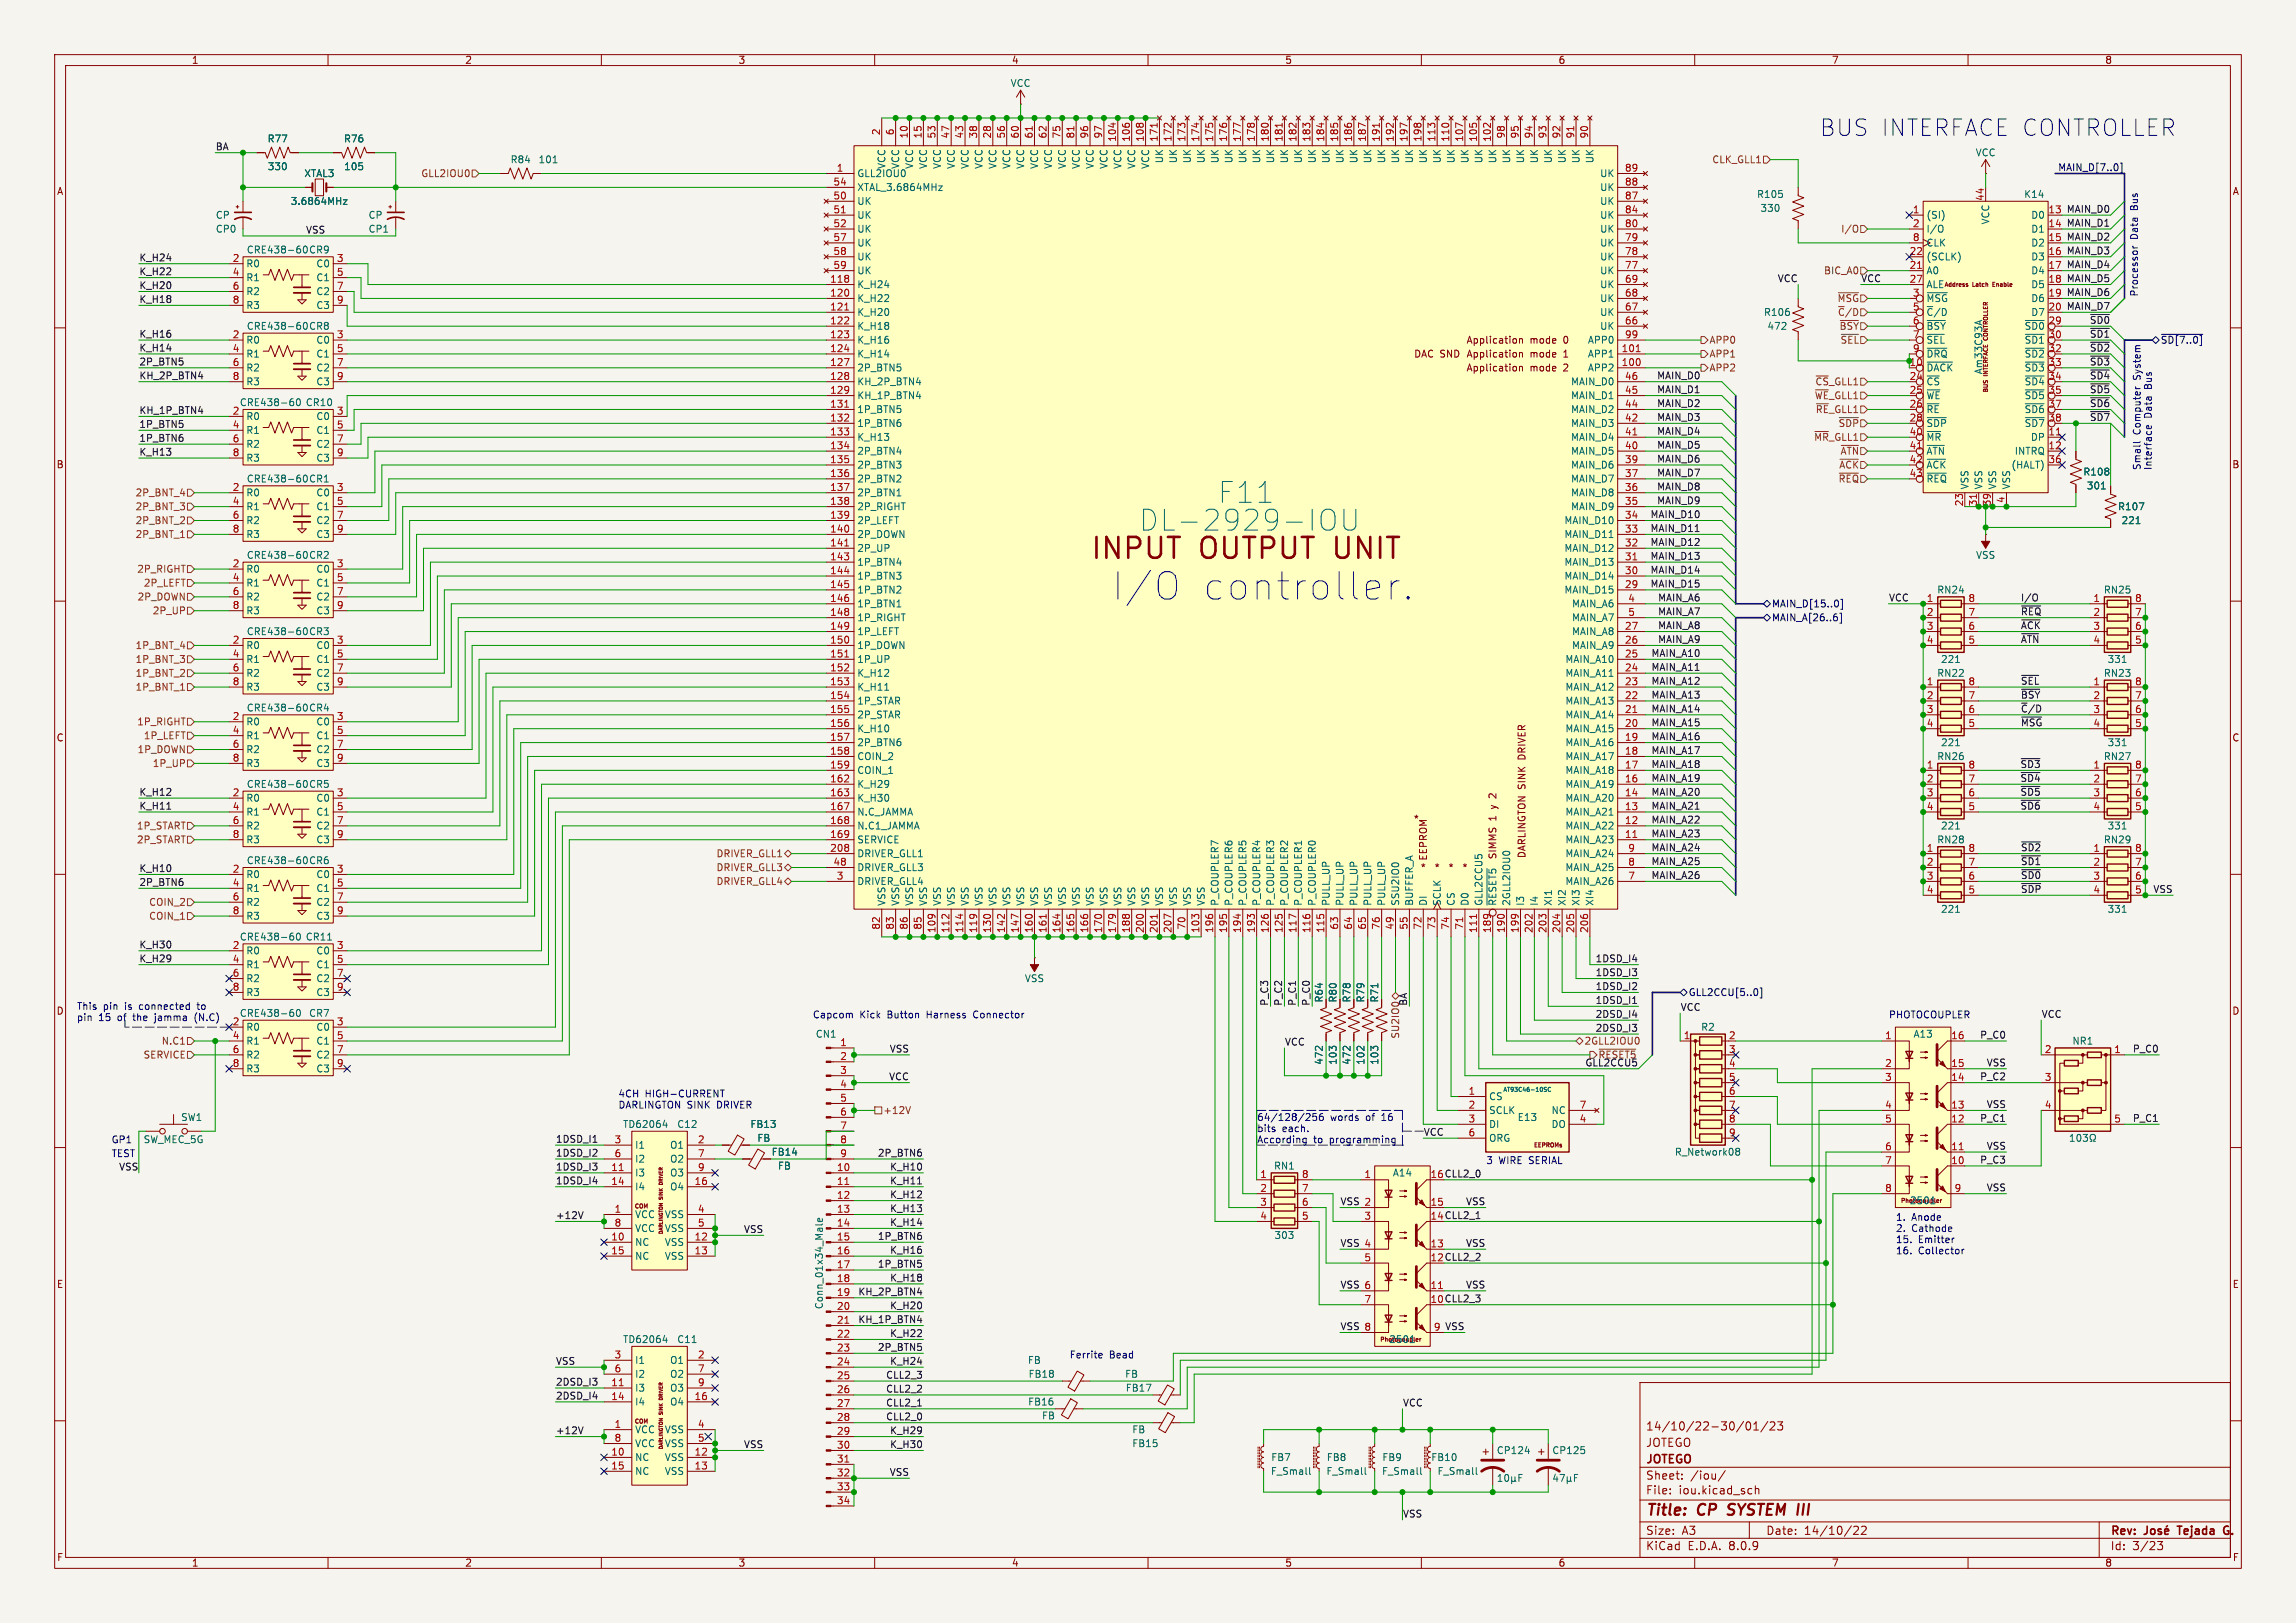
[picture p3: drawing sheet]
<svg xmlns="http://www.w3.org/2000/svg" width="420mm" height="297mm" viewBox="0 0 420 297" stroke-linecap="round" stroke-linejoin="round" font-family="sans-serif">
<defs><g id="words">
<g font-size="7" fill="#0000c2">
<text x="203.2" y="110.2">I/O</text>
<text x="219.3" y="110.2">controller.</text>
</g>
<g font-size="5.3" fill="#006464">
<text x="222.9" y="92.3">F11</text>
<text x="208.4" y="97.4">DL-2929-IOU</text>
</g>
<g font-size="5.3" fill="#840000">
<text x="199.3" y="102.9">INPUT</text>
<text x="219.4" y="102.9">OUTPUT UNIT</text>
</g>
<text font-size="4.2" fill="#0000c2" x="332.7" y="25.2">BUS INTERFACE CONTROLLER</text>
<g font-size="2.8" fill="#840000">
<text x="301" y="277.9">Title:</text>
<text x="310.6" y="277.9">CP</text>
<text x="317" y="277.9">SYSTEM III</text>
</g>
<g font-size="2.1" fill="#840000">
<text x="301" y="262">14/10/22-30/01/23</text>
<text x="301" y="268.2">JOTEGO</text>
<text x="301" y="265">JOTEGO</text>
<text x="301" y="273.7">File:</text>
<text x="301" y="271">Sheet:</text>
<text x="307.1" y="273.7">iou.kicad_sch</text>
<text x="309.2" y="271">/iou/</text>
<text x="301" y="281.1">Size:</text>
<text x="307.6" y="281.1">A3</text>
<text x="323" y="281.1">Date:</text>
<text x="330" y="281.1">14/10/22</text>
<text x="386" y="281.3">Rev:</text>
<text x="399.1" y="281.3">Tejada</text>
<text x="408.1" y="281.3">G.</text>
<text x="301" y="283.9">KiCad</text>
<text x="308.7" y="283.9">E.D.A.</text>
<text x="316.3" y="283.9">8.0.9</text>
<text x="386" y="283.9">Id:</text>
<text x="390.1" y="283.9">3/23</text>
</g>
<g font-size="1.8" fill="#840000">
<text x="35" y="11.9">1</text>
<text x="85" y="11.9">2</text>
<text x="135" y="11.9">3</text>
<text x="185" y="11.9">4</text>
<text x="235" y="11.9">5</text>
<text x="285" y="11.9">6</text>
<text x="335" y="11.9">7</text>
<text x="385" y="11.9">8</text>
<text x="10.3" y="35.9">A</text>
<text x="408.3" y="35.9">A</text>
<text x="258.6" y="65.6">DAC SND Application</text>
<text x="268.2" y="63.1">Application</text>
<text x="279.9" y="63.1">mode</text>
<text x="279.9" y="65.6">mode</text>
<text x="286.1" y="63.1">0</text>
<text x="286.1" y="65.6">1</text>
<text x="268.2" y="68.2">Application</text>
<text x="279.9" y="68.2">mode</text>
<text x="286.1" y="68.2">2</text>
<text x="10.3" y="85.9">B</text>
<text x="408.2" y="85.9">B</text>
<text x="10.3" y="135.9">C</text>
<text x="408.2" y="135.9">C</text>
<text x="279.3" y="138.9" transform="rotate(-90 279.3 138.9)">DRIVER</text>
<text x="273.9" y="147.8" transform="rotate(-90 273.9 147.8)">y</text>
<text x="273.9" y="145.7" transform="rotate(-90 273.9 145.7)">2</text>
<text x="258.5" y="150.7">*</text>
<text x="273.9" y="150.2" transform="rotate(-90 273.9 150.2)">1</text>
<text x="259.8" y="159.6">*</text>
<text x="261.2" y="157.6" transform="rotate(-90 261.2 157.6)">EEPROM</text>
<text x="262.3" y="159.6">*</text>
<text x="264.8" y="159.6">*</text>
<text x="267.4" y="159.6">*</text>
<text x="279.3" y="157.1" transform="rotate(-90 279.3 157.1)">DARLINGTON SINK</text>
<text x="10.3" y="185.9">D</text>
<text x="408.2" y="185.9">D</text>
<text x="10.3" y="235.9">E</text>
<text x="408.3" y="235.9">E</text>
<text x="10.3" y="285.9">F</text>
<text x="35" y="286.9">1</text>
<text x="85" y="286.9">2</text>
<text x="135" y="286.9">3</text>
<text x="185" y="286.9">4</text>
<text x="235" y="286.9">5</text>
<text x="285" y="286.9">6</text>
<text x="335" y="286.9">7</text>
<text x="385" y="286.9">8</text>
<text x="408.3" y="285.9">F</text>
</g>
<g font-size="1.8" fill="#006464">
<text x="184.8" y="16.1">VCC</text>
<text x="48.9" y="26.3">R77</text>
<text x="62.8" y="26.3">R76</text>
<text x="213" y="30" transform="rotate(-90 213 30)">UK</text>
<text x="215.5" y="30" transform="rotate(-90 215.5 30)">UK</text>
<text x="218" y="30" transform="rotate(-90 218 30)">UK</text>
<text x="220.6" y="30" transform="rotate(-90 220.6 30)">UK</text>
<text x="223.1" y="30" transform="rotate(-90 223.1 30)">UK</text>
<text x="225.7" y="30" transform="rotate(-90 225.7 30)">UK</text>
<text x="228.2" y="30" transform="rotate(-90 228.2 30)">UK</text>
<text x="230.7" y="30" transform="rotate(-90 230.7 30)">UK</text>
<text x="233.3" y="30" transform="rotate(-90 233.3 30)">UK</text>
<text x="235.8" y="30" transform="rotate(-90 235.8 30)">UK</text>
<text x="238.4" y="30" transform="rotate(-90 238.4 30)">UK</text>
<text x="240.9" y="30" transform="rotate(-90 240.9 30)">UK</text>
<text x="243.4" y="30" transform="rotate(-90 243.4 30)">UK</text>
<text x="246" y="30" transform="rotate(-90 246 30)">UK</text>
<text x="248.5" y="30" transform="rotate(-90 248.5 30)">UK</text>
<text x="251.1" y="30" transform="rotate(-90 251.1 30)">UK</text>
<text x="253.6" y="30" transform="rotate(-90 253.6 30)">UK</text>
<text x="256.1" y="30" transform="rotate(-90 256.1 30)">UK</text>
<text x="258.7" y="30" transform="rotate(-90 258.7 30)">UK</text>
<text x="261.2" y="30" transform="rotate(-90 261.2 30)">UK</text>
<text x="263.8" y="30" transform="rotate(-90 263.8 30)">UK</text>
<text x="266.3" y="30" transform="rotate(-90 266.3 30)">UK</text>
<text x="268.8" y="30" transform="rotate(-90 268.8 30)">UK</text>
<text x="271.4" y="30" transform="rotate(-90 271.4 30)">UK</text>
<text x="273.9" y="30" transform="rotate(-90 273.9 30)">UK</text>
<text x="276.5" y="30" transform="rotate(-90 276.5 30)">UK</text>
<text x="279" y="30" transform="rotate(-90 279 30)">UK</text>
<text x="281.5" y="30" transform="rotate(-90 281.5 30)">UK</text>
<text x="284.1" y="30" transform="rotate(-90 284.1 30)">UK</text>
<text x="286.6" y="30" transform="rotate(-90 286.6 30)">UK</text>
<text x="289.2" y="30" transform="rotate(-90 289.2 30)">UK</text>
<text x="291.7" y="30" transform="rotate(-90 291.7 30)">UK</text>
<text x="361.3" y="28.8">VCC</text>
<text x="48.9" y="31.3">330</text>
<text x="55.6" y="32.6">XTAL3</text>
<text x="62.9" y="31.3">105</text>
<text x="93.3" y="30.1">R84</text>
<text x="98.4" y="30.1">101</text>
<text x="156.7" y="32.6">GLL2IOU0</text>
<text x="156.7" y="35.2">XTAL_3.6864MHz</text>
<text x="162.2" y="31" transform="rotate(-90 162.2 31)">VCC</text>
<text x="164.7" y="31" transform="rotate(-90 164.7 31)">VCC</text>
<text x="167.2" y="31" transform="rotate(-90 167.2 31)">VCC</text>
<text x="169.8" y="31" transform="rotate(-90 169.8 31)">VCC</text>
<text x="172.3" y="31" transform="rotate(-90 172.3 31)">VCC</text>
<text x="174.9" y="31" transform="rotate(-90 174.9 31)">VCC</text>
<text x="177.4" y="31" transform="rotate(-90 177.4 31)">VCC</text>
<text x="179.9" y="31" transform="rotate(-90 179.9 31)">VCC</text>
<text x="182.5" y="31" transform="rotate(-90 182.5 31)">VCC</text>
<text x="185" y="31" transform="rotate(-90 185 31)">VCC</text>
<text x="187.6" y="31" transform="rotate(-90 187.6 31)">VCC</text>
<text x="190.1" y="31" transform="rotate(-90 190.1 31)">VCC</text>
<text x="192.6" y="31" transform="rotate(-90 192.6 31)">VCC</text>
<text x="195.2" y="31" transform="rotate(-90 195.2 31)">VCC</text>
<text x="197.7" y="31" transform="rotate(-90 197.7 31)">VCC</text>
<text x="200.3" y="31" transform="rotate(-90 200.3 31)">VCC</text>
<text x="202.8" y="31" transform="rotate(-90 202.8 31)">VCC</text>
<text x="205.3" y="31" transform="rotate(-90 205.3 31)">VCC</text>
<text x="207.9" y="31" transform="rotate(-90 207.9 31)">VCC</text>
<text x="210.4" y="31" transform="rotate(-90 210.4 31)">VCC</text>
<text x="292.6" y="35.2">UK</text>
<text x="292.6" y="32.6">UK</text>
<text x="39.4" y="40.2">CP</text>
<text x="53.1" y="37.7">3.6864MHz</text>
<text x="67.3" y="40.2">CP</text>
<text x="156.7" y="37.7">UK</text>
<text x="156.7" y="40.2">UK</text>
<text x="292.6" y="40.2">UK</text>
<text x="292.6" y="37.7">UK</text>
<text x="321.3" y="36.4">R105</text>
<text x="321.9" y="39">330</text>
<text x="352.3" y="40.2">(SI)</text>
<text x="364.1" y="41.2" transform="rotate(-90 364.1 41.2)">VCC</text>
<text x="370.2" y="36.4">K14</text>
<text x="371.5" y="40.2">D0</text>
<text x="39.4" y="42.8">CP0</text>
<text x="45" y="46.6">CRE438-60</text>
<text x="56.4" y="46.6">CR9</text>
<text x="67.3" y="42.8">CP1</text>
<text x="156.7" y="42.8">UK</text>
<text x="156.7" y="45.3">UK</text>
<text x="156.7" y="47.9">UK</text>
<text x="292.6" y="47.9">UK</text>
<text x="292.6" y="45.3">UK</text>
<text x="292.6" y="42.8">UK</text>
<text x="352.3" y="42.8">I/O</text>
<text x="352.3" y="47.9">(SCLK)</text>
<text x="352.3" y="45.3">CLK</text>
<text x="371.5" y="42.8">D1</text>
<text x="371.5" y="45.3">D2</text>
<text x="371.5" y="47.9">D3</text>
<text x="45" y="49.1">R0</text>
<text x="45" y="51.7">R1</text>
<text x="57.8" y="49.1">C0</text>
<text x="57.8" y="51.7">C1</text>
<text x="156.7" y="52.9">K_H24</text>
<text x="156.7" y="50.4">UK</text>
<text x="292.6" y="52.9">UK</text>
<text x="292.6" y="50.4">UK</text>
<text x="352.3" y="50.4">A0</text>
<text x="352.3" y="52.9">ALE</text>
<text x="371.5" y="50.4">D4</text>
<text x="371.5" y="52.9">D5</text>
<text x="45" y="54.2">R2</text>
<text x="45" y="56.7">R3</text>
<text x="57.8" y="54.2">C2</text>
<text x="57.8" y="56.7">C3</text>
<text x="156.7" y="55.5">K_H22</text>
<text x="156.7" y="58">K_H20</text>
<text x="292.6" y="58">UK</text>
<text x="292.6" y="55.5">UK</text>
<text x="322.6" y="58">R106</text>
<text x="352.3" y="55.5">~{MSG}</text>
<text x="352.3" y="58">~{C}/D</text>
<text x="371.5" y="55.5">D6</text>
<text x="371.5" y="58">D7</text>
<text x="45" y="63.1">R0</text>
<text x="45" y="65.6">R1</text>
<text x="45" y="60.6">CRE438-60</text>
<text x="56.4" y="60.6">CR8</text>
<text x="57.8" y="63.1">C0</text>
<text x="57.8" y="65.6">C1</text>
<text x="156.7" y="60.6">K_H18</text>
<text x="156.7" y="63.1">K_H16</text>
<text x="156.7" y="65.6">K_H14</text>
<text x="290.4" y="65.6">APP1</text>
<text x="290.4" y="63.1">APP0</text>
<text x="292.6" y="60.6">UK</text>
<text x="323.2" y="60.6">472</text>
<text x="352.3" y="60.6">~{BSY}</text>
<text x="352.3" y="63.1">~{SEL}</text>
<text x="352.3" y="65.6">~{DRQ}</text>
<text x="370.2" y="60.6">~{SD0}</text>
<text x="370.2" y="63.1">~{SD1}</text>
<text x="370.2" y="65.6">~{SD2}</text>
<text x="45" y="68.2">R2</text>
<text x="45" y="70.7">R3</text>
<text x="57.8" y="68.2">C2</text>
<text x="57.8" y="70.7">C3</text>
<text x="156.7" y="68.2">2P_BTN5</text>
<text x="156.7" y="70.7">KH_2P_BTN4</text>
<text x="287.3" y="70.7">MAIN_D0</text>
<text x="290.4" y="68.2">APP2</text>
<text x="352.3" y="68.2">~{DACK}</text>
<text x="352.3" y="70.7">~{CS}</text>
<text x="362.8" y="68.6" transform="rotate(-90 362.8 68.6)">Am33C93A</text>
<text x="370.2" y="68.2">~{SD3}</text>
<text x="370.2" y="70.7">~{SD4}</text>
<text x="43.8" y="74.5">CRE438-60</text>
<text x="45" y="77.1">R0</text>
<text x="55.8" y="74.5">CR10</text>
<text x="57.8" y="77.1">C0</text>
<text x="156.7" y="73.3">KH_1P_BTN4</text>
<text x="156.7" y="75.8">1P_BTN5</text>
<text x="287.3" y="75.8">MAIN_D2</text>
<text x="287.3" y="73.3">MAIN_D1</text>
<text x="352.3" y="73.3">~{WE}</text>
<text x="352.3" y="75.8">~{RE}</text>
<text x="370.2" y="73.3">~{SD5}</text>
<text x="370.2" y="75.8">~{SD6}</text>
<text x="45" y="79.6">R1</text>
<text x="45" y="82.1">R2</text>
<text x="57.8" y="79.6">C1</text>
<text x="57.8" y="82.1">C2</text>
<text x="156.7" y="78.3">1P_BTN6</text>
<text x="156.7" y="80.9">K_H13</text>
<text x="156.7" y="83.4">2P_BTN4</text>
<text x="287.3" y="83.4">MAIN_D5</text>
<text x="287.3" y="80.9">MAIN_D4</text>
<text x="287.3" y="78.3">MAIN_D3</text>
<text x="352.3" y="78.3">~{SDP}</text>
<text x="352.3" y="80.9">~{MR}</text>
<text x="352.3" y="83.4">~{ATN}</text>
<text x="368.4" y="83.4">INTRQ</text>
<text x="370.2" y="78.3">~{SD7}</text>
<text x="371.4" y="80.9">DP</text>
<text x="45" y="84.7">R3</text>
<text x="45" y="88.5">CRE438-60</text>
<text x="56.4" y="88.5">CR1</text>
<text x="57.8" y="84.7">C3</text>
<text x="156.7" y="86">2P_BTN3</text>
<text x="156.7" y="88.5">2P_BTN2</text>
<text x="287.3" y="88.5">MAIN_D7</text>
<text x="287.3" y="86">MAIN_D6</text>
<text x="352.3" y="86">~{ACK}</text>
<text x="352.3" y="88.5">~{REQ}</text>
<text x="360.3" y="89.7" transform="rotate(-90 360.3 89.7)">VSS</text>
<text x="362.8" y="89.7" transform="rotate(-90 362.8 89.7)">VSS</text>
<text x="365.4" y="89.7" transform="rotate(-90 365.4 89.7)">VSS</text>
<text x="367.8" y="86">(HALT)</text>
<text x="367.9" y="89.7" transform="rotate(-90 367.9 89.7)">VSS</text>
<text x="381" y="87.2">R108</text>
<text x="381.6" y="89.8">301</text>
<text x="45" y="91">R0</text>
<text x="45" y="93.6">R1</text>
<text x="57.8" y="91">C0</text>
<text x="57.8" y="93.6">C1</text>
<text x="156.7" y="91">2P_BTN1</text>
<text x="156.7" y="93.6">2P_RIGHT</text>
<text x="287.3" y="93.6">MAIN_D9</text>
<text x="287.3" y="91">MAIN_D8</text>
<text x="387.3" y="93.6">R107</text>
<text x="45" y="96.1">R2</text>
<text x="45" y="98.7">R3</text>
<text x="57.8" y="96.1">C2</text>
<text x="57.8" y="98.7">C3</text>
<text x="156.7" y="96.1">2P_LEFT</text>
<text x="156.7" y="98.7">2P_DOWN</text>
<text x="156.7" y="101.2">2P_UP</text>
<text x="286.1" y="101.2">MAIN_D12</text>
<text x="286.1" y="98.7">MAIN_D11</text>
<text x="286.1" y="96.1">MAIN_D10</text>
<text x="388" y="96.1">221</text>
<text x="45" y="105">R0</text>
<text x="45" y="107.5">R1</text>
<text x="45" y="102.5">CRE438-60</text>
<text x="56.4" y="102.5">CR2</text>
<text x="57.8" y="105">C0</text>
<text x="57.8" y="107.5">C1</text>
<text x="156.7" y="103.7">1P_BTN4</text>
<text x="156.7" y="106.3">1P_BTN3</text>
<text x="286.1" y="106.3">MAIN_D14</text>
<text x="286.1" y="103.7">MAIN_D13</text>
<text x="361.4" y="102.5">VSS</text>
<text x="45" y="110.1">R2</text>
<text x="45" y="112.6">R3</text>
<text x="57.8" y="110.1">C2</text>
<text x="57.8" y="112.6">C3</text>
<text x="156.7" y="108.8">1P_BTN2</text>
<text x="156.7" y="111.4">1P_BTN1</text>
<text x="156.7" y="113.9">1P_RIGHT</text>
<text x="286.1" y="108.8">MAIN_D15</text>
<text x="287.5" y="111.4">MAIN_A6</text>
<text x="287.5" y="113.9">MAIN_A7</text>
<text x="354.3" y="108.8">RN24</text>
<text x="384.7" y="108.8">RN25</text>
<text x="45" y="119">R0</text>
<text x="45" y="116.4">CRE438-60</text>
<text x="56.4" y="116.4">CR3</text>
<text x="57.8" y="119">C0</text>
<text x="156.7" y="116.4">1P_LEFT</text>
<text x="156.7" y="119">1P_DOWN</text>
<text x="287.5" y="119">MAIN_A9</text>
<text x="287.5" y="116.4">MAIN_A8</text>
<text x="45" y="121.5">R1</text>
<text x="45" y="124.1">R2</text>
<text x="57.8" y="121.5">C1</text>
<text x="57.8" y="124.1">C2</text>
<text x="156.7" y="121.5">1P_UP</text>
<text x="156.7" y="124.1">K_H12</text>
<text x="286.2" y="124.1">MAIN_A11</text>
<text x="286.2" y="121.5">MAIN_A10</text>
<text x="354.3" y="124.1">RN22</text>
<text x="355" y="121.5">221</text>
<text x="384.7" y="124.1">RN23</text>
<text x="385.4" y="121.5">331</text>
<text x="45" y="126.6">R3</text>
<text x="45" y="130.4">CRE438-60</text>
<text x="56.4" y="130.4">CR4</text>
<text x="57.8" y="126.6">C3</text>
<text x="156.7" y="126.6">K_H11</text>
<text x="156.7" y="129.1">1P_STAR</text>
<text x="156.7" y="131.7">2P_STAR</text>
<text x="286.2" y="131.7">MAIN_A14</text>
<text x="286.2" y="129.1">MAIN_A13</text>
<text x="286.2" y="126.6">MAIN_A12</text>
<text x="45" y="132.9">R0</text>
<text x="45" y="135.5">R1</text>
<text x="57.8" y="132.9">C0</text>
<text x="57.8" y="135.5">C1</text>
<text x="156.7" y="134.2">K_H10</text>
<text x="156.7" y="136.8">2P_BTN6</text>
<text x="286.2" y="136.8">MAIN_A16</text>
<text x="286.2" y="134.2">MAIN_A15</text>
<text x="355" y="136.8">221</text>
<text x="385.4" y="136.8">331</text>
<text x="45" y="138">R2</text>
<text x="45" y="140.6">R3</text>
<text x="57.8" y="138">C2</text>
<text x="57.8" y="140.6">C3</text>
<text x="156.7" y="139.3">COIN_2</text>
<text x="156.7" y="141.8">COIN_1</text>
<text x="286.2" y="141.8">MAIN_A18</text>
<text x="286.2" y="139.3">MAIN_A17</text>
<text x="354.3" y="139.3">RN26</text>
<text x="384.7" y="139.3">RN27</text>
<text x="45" y="146.9">R0</text>
<text x="45" y="149.5">R1</text>
<text x="45" y="144.4">CRE438-60</text>
<text x="56.4" y="144.4">CR5</text>
<text x="57.8" y="146.9">C0</text>
<text x="57.8" y="149.5">C1</text>
<text x="156.7" y="144.4">K_H29</text>
<text x="156.7" y="146.9">K_H30</text>
<text x="156.7" y="149.5">N.C_JAMMA</text>
<text x="286.2" y="149.5">MAIN_A21</text>
<text x="286.2" y="146.9">MAIN_A20</text>
<text x="286.2" y="144.4">MAIN_A19</text>
<text x="45" y="152">R2</text>
<text x="45" y="154.5">R3</text>
<text x="57.8" y="152">C2</text>
<text x="57.8" y="154.5">C3</text>
<text x="156.7" y="152">N.C1_JAMMA</text>
<text x="156.7" y="154.5">SERVICE</text>
<text x="286.2" y="154.5">MAIN_A23</text>
<text x="286.2" y="152">MAIN_A22</text>
<text x="354.3" y="154.5">RN28</text>
<text x="355" y="152">221</text>
<text x="384.7" y="154.5">RN29</text>
<text x="385.4" y="152">331</text>
<text x="45" y="160.9">R0</text>
<text x="45" y="158.3">CRE438-60</text>
<text x="56.4" y="158.3">CR6</text>
<text x="57.8" y="160.9">C0</text>
<text x="156.7" y="157.1">DRIVER_GLL1</text>
<text x="156.7" y="159.6">DRIVER_GLL3</text>
<text x="286.2" y="159.6">MAIN_A25</text>
<text x="286.2" y="157.1">MAIN_A24</text>
<text x="45" y="163.4">R1</text>
<text x="45" y="166">R2</text>
<text x="57.8" y="163.4">C1</text>
<text x="57.8" y="166">C2</text>
<text x="156.7" y="162.2">DRIVER_GLL4</text>
<text x="162.2" y="165.9" transform="rotate(-90 162.2 165.9)">VSS</text>
<text x="164.7" y="165.9" transform="rotate(-90 164.7 165.9)">VSS</text>
<text x="167.2" y="165.9" transform="rotate(-90 167.2 165.9)">VSS</text>
<text x="169.8" y="165.9" transform="rotate(-90 169.8 165.9)">VSS</text>
<text x="172.3" y="165.9" transform="rotate(-90 172.3 165.9)">VSS</text>
<text x="174.9" y="165.9" transform="rotate(-90 174.9 165.9)">VSS</text>
<text x="177.4" y="165.9" transform="rotate(-90 177.4 165.9)">VSS</text>
<text x="179.9" y="165.9" transform="rotate(-90 179.9 165.9)">VSS</text>
<text x="182.5" y="165.9" transform="rotate(-90 182.5 165.9)">VSS</text>
<text x="185" y="165.9" transform="rotate(-90 185 165.9)">VSS</text>
<text x="187.6" y="165.9" transform="rotate(-90 187.6 165.9)">VSS</text>
<text x="190.1" y="165.9" transform="rotate(-90 190.1 165.9)">VSS</text>
<text x="192.6" y="165.9" transform="rotate(-90 192.6 165.9)">VSS</text>
<text x="195.2" y="165.9" transform="rotate(-90 195.2 165.9)">VSS</text>
<text x="197.7" y="165.9" transform="rotate(-90 197.7 165.9)">VSS</text>
<text x="200.3" y="165.9" transform="rotate(-90 200.3 165.9)">VSS</text>
<text x="202.8" y="165.9" transform="rotate(-90 202.8 165.9)">VSS</text>
<text x="205.3" y="165.9" transform="rotate(-90 205.3 165.9)">VSS</text>
<text x="207.9" y="165.9" transform="rotate(-90 207.9 165.9)">VSS</text>
<text x="210.4" y="165.9" transform="rotate(-90 210.4 165.9)">VSS</text>
<text x="213" y="165.9" transform="rotate(-90 213 165.9)">VSS</text>
<text x="215.5" y="165.9" transform="rotate(-90 215.5 165.9)">VSS</text>
<text x="218" y="165.9" transform="rotate(-90 218 165.9)">VSS</text>
<text x="220.6" y="165.9" transform="rotate(-90 220.6 165.9)">VSS</text>
<text x="223.1" y="165.9" transform="rotate(-90 223.1 165.9)">P_COUPLER7</text>
<text x="225.7" y="165.9" transform="rotate(-90 225.7 165.9)">P_COUPLER6</text>
<text x="228.2" y="165.9" transform="rotate(-90 228.2 165.9)">P_COUPLER5</text>
<text x="230.7" y="165.9" transform="rotate(-90 230.7 165.9)">P_COUPLER4</text>
<text x="233.3" y="165.9" transform="rotate(-90 233.3 165.9)">P_COUPLER3</text>
<text x="235.8" y="165.9" transform="rotate(-90 235.8 165.9)">P_COUPLER2</text>
<text x="238.4" y="165.9" transform="rotate(-90 238.4 165.9)">P_COUPLER1</text>
<text x="240.9" y="165.9" transform="rotate(-90 240.9 165.9)">P_COUPLER0</text>
<text x="243.4" y="165.9" transform="rotate(-90 243.4 165.9)">PULL_UP</text>
<text x="246" y="165.9" transform="rotate(-90 246 165.9)">PULL_UP</text>
<text x="248.5" y="165.9" transform="rotate(-90 248.5 165.9)">PULL_UP</text>
<text x="251.1" y="165.9" transform="rotate(-90 251.1 165.9)">PULL_UP</text>
<text x="253.6" y="165.9" transform="rotate(-90 253.6 165.9)">PULL_UP</text>
<text x="256.1" y="165.9" transform="rotate(-90 256.1 165.9)">SSU2IO0</text>
<text x="258.7" y="165.9" transform="rotate(-90 258.7 165.9)">BUFFER_A</text>
<text x="261.2" y="165.9" transform="rotate(-90 261.2 165.9)">DI</text>
<text x="263.8" y="165.9" transform="rotate(-90 263.8 165.9)">SCLK</text>
<text x="266.3" y="165.9" transform="rotate(-90 266.3 165.9)">CS</text>
<text x="268.8" y="165.9" transform="rotate(-90 268.8 165.9)">D0</text>
<text x="271.4" y="165.9" transform="rotate(-90 271.4 165.9)">GLL2CCU5</text>
<text x="273.9" y="165.9" transform="rotate(-90 273.9 165.9)">~{RESET5}SIMMS</text>
<text x="276.5" y="165.9" transform="rotate(-90 276.5 165.9)">2GLL2IOU0</text>
<text x="279" y="165.9" transform="rotate(-90 279 165.9)">I3</text>
<text x="281.5" y="165.9" transform="rotate(-90 281.5 165.9)">I4</text>
<text x="284.1" y="165.9" transform="rotate(-90 284.1 165.9)">XI1</text>
<text x="286.2" y="162.2">MAIN_A26</text>
<text x="286.6" y="165.9" transform="rotate(-90 286.6 165.9)">XI2</text>
<text x="289.2" y="165.9" transform="rotate(-90 289.2 165.9)">XI3</text>
<text x="291.7" y="165.9" transform="rotate(-90 291.7 165.9)">XI4</text>
<text x="355" y="167.2">221</text>
<text x="385.4" y="167.2">331</text>
<text x="43.8" y="172.3">CRE438-60</text>
<text x="45" y="168.5">R3</text>
<text x="55.8" y="172.3">CR11</text>
<text x="57.8" y="168.5">C3</text>
<text x="45" y="174.9">R0</text>
<text x="45" y="177.4">R1</text>
<text x="45" y="179.9">R2</text>
<text x="57.8" y="174.9">C0</text>
<text x="57.8" y="177.4">C1</text>
<text x="57.8" y="179.9">C2</text>
<text x="187.4" y="179.9">VSS</text>
<text x="45" y="182.5">R3</text>
<text x="57.8" y="182.5">C3</text>
<text x="242.2" y="183.6" transform="rotate(-90 242.2 183.6)">R64</text>
<text x="244.7" y="183.6" transform="rotate(-90 244.7 183.6)">R80</text>
<text x="247.2" y="183.6" transform="rotate(-90 247.2 183.6)">R78</text>
<text x="249.8" y="183.6" transform="rotate(-90 249.8 183.6)">R79</text>
<text x="252.3" y="183.6" transform="rotate(-90 252.3 183.6)">R71</text>
<text x="43.8" y="186.3">CRE438-60</text>
<text x="45" y="188.8">R0</text>
<text x="45" y="191.4">R1</text>
<text x="56.4" y="186.3">CR7</text>
<text x="57.8" y="188.8">C0</text>
<text x="57.8" y="191.4">C1</text>
<text x="149.1" y="190.1">CN1</text>
<text x="311.1" y="188.8">R2</text>
<text x="349.9" y="190.1">A13</text>
<text x="379" y="191.4">NR1</text>
<text x="45" y="193.9">R2</text>
<text x="45" y="196.4">R3</text>
<text x="57.8" y="193.9">C2</text>
<text x="57.8" y="196.4">C3</text>
<text x="242.2" y="195" transform="rotate(-90 242.2 195)">472</text>
<text x="244.7" y="195" transform="rotate(-90 244.7 195)">103</text>
<text x="247.2" y="195" transform="rotate(-90 247.2 195)">472</text>
<text x="249.8" y="195" transform="rotate(-90 249.8 195)">102</text>
<text x="252.3" y="195" transform="rotate(-90 252.3 195)">103</text>
<text x="272.3" y="201.5">CS</text>
<text x="26.2" y="209.4">SW_MEC_5G</text>
<text x="33" y="205.3">SW1</text>
<text x="113.9" y="206.6">TD62064</text>
<text x="123.8" y="206.6">C12</text>
<text x="137.2" y="206.6">FB13</text>
<text x="138.4" y="209.1">FB</text>
<text x="272.3" y="204.1">SCLK</text>
<text x="272.3" y="206.6">DI</text>
<text x="272.3" y="209.1">ORG</text>
<text x="277.5" y="205.3">E13</text>
<text x="283.7" y="206.6">DO</text>
<text x="283.7" y="204.1">NC</text>
<text x="116.1" y="215.5">I3</text>
<text x="116.1" y="210.4">I1</text>
<text x="116.1" y="213">I2</text>
<text x="122.5" y="210.4">O1</text>
<text x="122.5" y="213">O2</text>
<text x="122.5" y="215.5">O3</text>
<text x="141.1" y="211.7">FB14</text>
<text x="142.2" y="214.2">FB</text>
<text x="232.9" y="214.2">RN1</text>
<text x="254.7" y="215.5">A14</text>
<text x="306.3" y="211.7">R_Network08</text>
<text x="116.1" y="218">I4</text>
<text x="122.5" y="218">O4</text>
<text x="349.3" y="220.6">2501</text>
<text x="116.1" y="223.1">VCC</text>
<text x="116.1" y="225.7">VCC</text>
<text x="121.5" y="223.1">VSS</text>
<text x="121.5" y="225.7">VSS</text>
<text x="233" y="226.9">303</text>
<text x="116.1" y="228.2">NC</text>
<text x="116.1" y="230.7">NC</text>
<text x="121.5" y="228.2">VSS</text>
<text x="121.5" y="230.7">VSS</text>
<text x="150.7" y="239.7" transform="rotate(-90 150.7 239.7)">Conn_01x34_Male</text>
<text x="113.9" y="246">TD62064</text>
<text x="123.8" y="246">C11</text>
<text x="254" y="246">2501</text>
<text x="116.1" y="249.8">I1</text>
<text x="122.5" y="249.8">O1</text>
<text x="187.9" y="249.8">FB</text>
<text x="116.1" y="254.9">I3</text>
<text x="116.1" y="257.4">I4</text>
<text x="116.1" y="252.3">I2</text>
<text x="122.5" y="257.4">O4</text>
<text x="122.5" y="252.3">O2</text>
<text x="122.5" y="254.9">O3</text>
<text x="188" y="257.4">FB16</text>
<text x="188" y="252.3">FB18</text>
<text x="205.7" y="252.3">FB</text>
<text x="205.8" y="254.9">FB17</text>
<text x="116.1" y="262.5">VCC</text>
<text x="121.5" y="262.5">VSS</text>
<text x="190.5" y="259.9">FB</text>
<text x="207" y="262.5">FB</text>
<text x="116.1" y="267.6">NC</text>
<text x="116.1" y="265">VCC</text>
<text x="121.5" y="267.6">VSS</text>
<text x="121.5" y="265">VSS</text>
<text x="207" y="265">FB15</text>
<text x="232.4" y="267.6">FB7</text>
<text x="242.6" y="267.6">FB8</text>
<text x="252.8" y="267.6">FB9</text>
<text x="261.7" y="267.6">FB10</text>
<text x="273.7" y="266.3">CP124</text>
<text x="283.9" y="266.3">CP125</text>
<text x="116.1" y="270.1">NC</text>
<text x="121.5" y="270.1">VSS</text>
<text x="232.4" y="270.1">F_Small</text>
<text x="242.5" y="270.1">F_Small</text>
<text x="252.7" y="270.1">F_Small</text>
<text x="262.9" y="270.1">F_Small</text>
</g>
<g font-size="1.8" fill="#0f0f0f">
<text x="39.4" y="27.6">BA</text>
<text x="378" y="41.6">MAIN_D1</text>
<text x="378" y="39">MAIN_D0</text>
<text x="25.4" y="47.9">K_H24</text>
<text x="55.9" y="42.8">VSS</text>
<text x="378" y="44.1">MAIN_D2</text>
<text x="378" y="46.6">MAIN_D3</text>
<text x="25.4" y="50.5">K_H22</text>
<text x="25.4" y="53">K_H20</text>
<text x="325.1" y="51.7">VCC</text>
<text x="340.4" y="51.7">VCC</text>
<text x="378" y="51.7">MAIN_D5</text>
<text x="378" y="49.2">MAIN_D4</text>
<text x="25.4" y="55.5">K_H18</text>
<text x="378" y="56.8">MAIN_D7</text>
<text x="378" y="54.3">MAIN_D6</text>
<text x="382.2" y="59.3">~{SD0}</text>
<text x="25.4" y="61.9">K_H16</text>
<text x="25.4" y="64.4">K_H14</text>
<text x="382.2" y="64.4">~{SD2}</text>
<text x="382.2" y="61.9">~{SD1}</text>
<text x="25.4" y="69.5">KH_2P_BTN4</text>
<text x="25.4" y="67">2P_BTN5</text>
<text x="303" y="69.5">MAIN_D0</text>
<text x="382.2" y="69.5">~{SD4}</text>
<text x="382.2" y="67">~{SD3}</text>
<text x="25.4" y="75.9">KH_1P_BTN4</text>
<text x="303" y="72">MAIN_D1</text>
<text x="303" y="77.1">MAIN_D3</text>
<text x="303" y="74.6">MAIN_D2</text>
<text x="382.2" y="72">~{SD5}</text>
<text x="382.2" y="77.1">~{SD7}</text>
<text x="382.2" y="74.6">~{SD6}</text>
<text x="25.4" y="80.9">1P_BTN6</text>
<text x="25.4" y="83.5">K_H13</text>
<text x="25.4" y="78.4">1P_BTN5</text>
<text x="303" y="82.2">MAIN_D5</text>
<text x="303" y="79.7">MAIN_D4</text>
<text x="303" y="84.7">MAIN_D6</text>
<text x="303" y="87.3">MAIN_D7</text>
<text x="303" y="89.8">MAIN_D8</text>
<text x="301.8" y="94.9">MAIN_D10</text>
<text x="303" y="92.4">MAIN_D9</text>
<text x="301.8" y="97.4">MAIN_D11</text>
<text x="301.8" y="100">MAIN_D12</text>
<text x="301.8" y="107.6">MAIN_D15</text>
<text x="301.8" y="102.5">MAIN_D13</text>
<text x="301.8" y="105.1">MAIN_D14</text>
<text x="303.2" y="112.7">MAIN_A7</text>
<text x="303.2" y="110.1">MAIN_A6</text>
<text x="345.4" y="110.1">VCC</text>
<text x="369.6" y="110.1">I/O</text>
<text x="369.6" y="112.7">~{REQ}</text>
<text x="303.2" y="115.2">MAIN_A8</text>
<text x="303.2" y="117.8">MAIN_A9</text>
<text x="369.6" y="115.2">~{ACK}</text>
<text x="369.6" y="117.8">~{ATN}</text>
<text x="302" y="122.8">MAIN_A11</text>
<text x="302" y="125.4">MAIN_A12</text>
<text x="302" y="120.3">MAIN_A10</text>
<text x="369.6" y="125.4">~{SEL}</text>
<text x="302" y="127.9">MAIN_A13</text>
<text x="302" y="130.5">MAIN_A14</text>
<text x="369.6" y="127.9">~{BSY}</text>
<text x="369.6" y="130.5">~{C}/D</text>
<text x="302" y="135.5">MAIN_A16</text>
<text x="302" y="133">MAIN_A15</text>
<text x="369.6" y="133">~{MSG}</text>
<text x="302" y="138.1">MAIN_A17</text>
<text x="302" y="140.6">MAIN_A18</text>
<text x="302" y="143.2">MAIN_A19</text>
<text x="369.5" y="140.6">~{SD3}</text>
<text x="369.5" y="143.2">~{SD4}</text>
<text x="25.4" y="148.2">K_H11</text>
<text x="25.4" y="145.7">K_H12</text>
<text x="302" y="145.7">MAIN_A20</text>
<text x="302" y="148.2">MAIN_A21</text>
<text x="369.5" y="148.2">~{SD6}</text>
<text x="369.5" y="145.7">~{SD5}</text>
<text x="302" y="150.8">MAIN_A22</text>
<text x="302" y="155.9">MAIN_A24</text>
<text x="302" y="153.3">MAIN_A23</text>
<text x="369.6" y="155.9">~{SD2}</text>
<text x="25.4" y="159.7">K_H10</text>
<text x="302" y="160.9">MAIN_A26</text>
<text x="302" y="158.4">MAIN_A25</text>
<text x="369.6" y="160.9">~{SD0}</text>
<text x="369.6" y="158.4">~{SD1}</text>
<text x="25.4" y="162.2">2P_BTN6</text>
<text x="369.6" y="163.5">~{SDP}</text>
<text x="393.8" y="163.5">VSS</text>
<text x="25.4" y="173.6">K_H30</text>
<text x="25.4" y="176.2">K_H29</text>
<text x="291.8" y="178.7">1DSD_I3</text>
<text x="291.8" y="176.2">1DSD_I4</text>
<text x="232.1" y="184.1" transform="rotate(-90 232.1 184.1)">P_C3</text>
<text x="234.6" y="184.1" transform="rotate(-90 234.6 184.1)">P_C2</text>
<text x="237.1" y="184.1" transform="rotate(-90 237.1 184.1)">P_C1</text>
<text x="239.7" y="184.1" transform="rotate(-90 239.7 184.1)">P_C0</text>
<text x="257.5" y="184.1" transform="rotate(-90 257.5 184.1)">BA</text>
<text x="291.8" y="183.8">1DSD_I1</text>
<text x="291.8" y="181.3">1DSD_I2</text>
<text x="307.3" y="185.1">VCC</text>
<text x="234.9" y="191.4">VCC</text>
<text x="291.8" y="186.3">2DSD_I4</text>
<text x="291.8" y="188.9">2DSD_I3</text>
<text x="362.1" y="190.2">P_C0</text>
<text x="373.4" y="186.3">VCC</text>
<text x="162.5" y="197.8">VCC</text>
<text x="162.7" y="192.7">VSS</text>
<text x="289.9" y="195.2">GLL2CCU5</text>
<text x="362.1" y="197.8">P_C2</text>
<text x="363.3" y="195.2">VSS</text>
<text x="390" y="192.7">P_C0</text>
<text x="363.3" y="202.9">VSS</text>
<text x="101.6" y="209.2">1DSD_I1</text>
<text x="260.3" y="207.9">VCC</text>
<text x="362.1" y="205.4">P_C1</text>
<text x="390" y="205.4">P_C1</text>
<text x="21.7" y="214.3">VSS</text>
<text x="101.6" y="211.7">1DSD_I2</text>
<text x="101.6" y="214.3">1DSD_I3</text>
<text x="160.5" y="211.7">2P_BTN6</text>
<text x="162.7" y="214.3">K_H10</text>
<text x="261.6" y="215.6">16 CLL2_0</text>
<text x="362.1" y="213">P_C3</text>
<text x="363.3" y="210.5">VSS</text>
<text x="101.6" y="216.8">1DSD_I4</text>
<text x="162.7" y="216.8">K_H11</text>
<text x="162.7" y="219.4">K_H12</text>
<text x="162.7" y="221.9">K_H13</text>
<text x="245.1" y="220.6">VSS 2</text>
<text x="268.1" y="220.6">VSS</text>
<text x="363.3" y="218.1">VSS</text>
<text x="101.6" y="223.2">+12V</text>
<text x="136" y="225.7">VSS</text>
<text x="160.5" y="227">1P_BTN6</text>
<text x="162.7" y="224.4">K_H14</text>
<text x="261.6" y="223.3">14 CLL2_1</text>
<text x="160.5" y="232.1">1P_BTN5</text>
<text x="162.7" y="229.5">K_H16</text>
<text x="245.1" y="228.3">VSS 4</text>
<text x="261.6" y="230.9">12 CLL2_2</text>
<text x="268.1" y="228.3">VSS</text>
<text x="156.9" y="237.1">KH_2P_BTN4</text>
<text x="162.7" y="234.6">K_H18</text>
<text x="162.7" y="239.7">K_H20</text>
<text x="245.1" y="235.9">VSS 6</text>
<text x="261.6" y="238.5">10 CLL2_3</text>
<text x="268.1" y="235.9">VSS</text>
<text x="156.9" y="242.2">KH_1P_BTN4</text>
<text x="162.7" y="244.8">K_H22</text>
<text x="245.1" y="243.5">VSS 8</text>
<text x="262.2" y="243.6">9 VSS</text>
<text x="101.6" y="249.8">VSS</text>
<text x="160.5" y="247.3">2P_BTN5</text>
<text x="162.7" y="249.8">K_H24</text>
<text x="101.6" y="253.7">2DSD_I3</text>
<text x="101.6" y="256.2">2DSD_I4</text>
<text x="162" y="257.5">CLL2_1</text>
<text x="162" y="254.9">CLL2_2</text>
<text x="162" y="252.4">CLL2_3</text>
<text x="256.5" y="257.5">VCC</text>
<text x="101.6" y="262.5">+12V</text>
<text x="162" y="260">CLL2_0</text>
<text x="162.7" y="262.5">K_H29</text>
<text x="136" y="265.1">VSS</text>
<text x="162.7" y="265.1">K_H30</text>
<text x="162.7" y="270.2">VSS</text>
<text x="256.5" y="277.8">VSS</text>
</g>
<g font-size="1.8" fill="#a90000">
<text x="161" y="24.8" transform="rotate(-90 161 24.8)">2</text>
<text x="163.6" y="24.8" transform="rotate(-90 163.6 24.8)">6</text>
<text x="166.1" y="25.4" transform="rotate(-90 166.1 25.4)">10</text>
<text x="168.7" y="25.4" transform="rotate(-90 168.7 25.4)">15</text>
<text x="171.2" y="25.4" transform="rotate(-90 171.2 25.4)">53</text>
<text x="173.7" y="25.4" transform="rotate(-90 173.7 25.4)">47</text>
<text x="176.3" y="25.4" transform="rotate(-90 176.3 25.4)">43</text>
<text x="178.8" y="25.4" transform="rotate(-90 178.8 25.4)">38</text>
<text x="181.4" y="25.4" transform="rotate(-90 181.4 25.4)">28</text>
<text x="183.9" y="25.4" transform="rotate(-90 183.9 25.4)">56</text>
<text x="186.4" y="25.4" transform="rotate(-90 186.4 25.4)">60</text>
<text x="189" y="25.4" transform="rotate(-90 189 25.4)">61</text>
<text x="191.5" y="25.4" transform="rotate(-90 191.5 25.4)">62</text>
<text x="194.1" y="25.4" transform="rotate(-90 194.1 25.4)">75</text>
<text x="196.6" y="25.4" transform="rotate(-90 196.6 25.4)">81</text>
<text x="199.1" y="25.4" transform="rotate(-90 199.1 25.4)">96</text>
<text x="201.7" y="25.4" transform="rotate(-90 201.7 25.4)">97</text>
<text x="204.2" y="26" transform="rotate(-90 204.2 26)">104</text>
<text x="206.8" y="26" transform="rotate(-90 206.8 26)">106</text>
<text x="209.3" y="26" transform="rotate(-90 209.3 26)">108</text>
<text x="211.8" y="26" transform="rotate(-90 211.8 26)">171</text>
<text x="214.4" y="26" transform="rotate(-90 214.4 26)">172</text>
<text x="216.9" y="26" transform="rotate(-90 216.9 26)">173</text>
<text x="219.5" y="26" transform="rotate(-90 219.5 26)">174</text>
<text x="222" y="26" transform="rotate(-90 222 26)">175</text>
<text x="224.5" y="26" transform="rotate(-90 224.5 26)">176</text>
<text x="227.1" y="26" transform="rotate(-90 227.1 26)">177</text>
<text x="229.6" y="26" transform="rotate(-90 229.6 26)">178</text>
<text x="232.2" y="26" transform="rotate(-90 232.2 26)">180</text>
<text x="234.7" y="26" transform="rotate(-90 234.7 26)">181</text>
<text x="237.2" y="26" transform="rotate(-90 237.2 26)">182</text>
<text x="239.8" y="26" transform="rotate(-90 239.8 26)">183</text>
<text x="242.3" y="26" transform="rotate(-90 242.3 26)">184</text>
<text x="244.9" y="26" transform="rotate(-90 244.9 26)">185</text>
<text x="247.4" y="26" transform="rotate(-90 247.4 26)">186</text>
<text x="249.9" y="26" transform="rotate(-90 249.9 26)">187</text>
<text x="252.5" y="26" transform="rotate(-90 252.5 26)">191</text>
<text x="255" y="26" transform="rotate(-90 255 26)">192</text>
<text x="257.6" y="26" transform="rotate(-90 257.6 26)">197</text>
<text x="260.1" y="26" transform="rotate(-90 260.1 26)">198</text>
<text x="262.6" y="26" transform="rotate(-90 262.6 26)">113</text>
<text x="265.2" y="26" transform="rotate(-90 265.2 26)">110</text>
<text x="267.7" y="26" transform="rotate(-90 267.7 26)">107</text>
<text x="270.3" y="26" transform="rotate(-90 270.3 26)">105</text>
<text x="272.8" y="26" transform="rotate(-90 272.8 26)">102</text>
<text x="275.3" y="25.4" transform="rotate(-90 275.3 25.4)">98</text>
<text x="277.9" y="25.4" transform="rotate(-90 277.9 25.4)">95</text>
<text x="280.4" y="25.4" transform="rotate(-90 280.4 25.4)">94</text>
<text x="283" y="25.4" transform="rotate(-90 283 25.4)">93</text>
<text x="285.5" y="25.4" transform="rotate(-90 285.5 25.4)">92</text>
<text x="288" y="25.4" transform="rotate(-90 288 25.4)">91</text>
<text x="290.6" y="25.4" transform="rotate(-90 290.6 25.4)">90</text>
<text x="152.4" y="34">54</text>
<text x="153" y="31.5">1</text>
<text x="297.1" y="34">88</text>
<text x="297.1" y="31.5">89</text>
<text x="152.4" y="36.6">50</text>
<text x="152.4" y="39.1">51</text>
<text x="152.4" y="41.7">52</text>
<text x="297.1" y="41.7">80</text>
<text x="297.1" y="39.1">84</text>
<text x="297.1" y="36.6">87</text>
<text x="349.8" y="39.1">1</text>
<text x="349.8" y="41.7">2</text>
<text x="363" y="36.9" transform="rotate(-90 363 36.9)">44</text>
<text x="374.6" y="39.1">13</text>
<text x="374.6" y="41.7">14</text>
<text x="152.4" y="44.2">57</text>
<text x="152.4" y="46.7">58</text>
<text x="297.1" y="46.7">78</text>
<text x="297.1" y="44.2">79</text>
<text x="349.2" y="46.7">22</text>
<text x="349.8" y="44.2">8</text>
<text x="374.6" y="44.2">15</text>
<text x="374.6" y="46.7">16</text>
<text x="42.5" y="48">2</text>
<text x="42.5" y="50.5">4</text>
<text x="42.5" y="53.1">6</text>
<text x="61.5" y="48">3</text>
<text x="61.5" y="50.5">5</text>
<text x="61.5" y="53.1">7</text>
<text x="151.8" y="51.8">118</text>
<text x="152.4" y="49.3">59</text>
<text x="297.1" y="51.8">69</text>
<text x="297.1" y="49.3">77</text>
<text x="349.2" y="49.3">21</text>
<text x="349.2" y="51.8">27</text>
<text x="374.6" y="49.3">17</text>
<text x="374.6" y="51.8">18</text>
<text x="42.5" y="55.6">8</text>
<text x="61.5" y="55.6">9</text>
<text x="151.8" y="54.4">120</text>
<text x="151.8" y="56.9">121</text>
<text x="151.8" y="59.4">122</text>
<text x="297.1" y="59.4">66</text>
<text x="297.1" y="56.9">67</text>
<text x="297.1" y="54.4">68</text>
<text x="349.8" y="54.4">3</text>
<text x="349.8" y="56.9">5</text>
<text x="349.8" y="59.4">6</text>
<text x="374.6" y="54.4">19</text>
<text x="374.6" y="56.9">20</text>
<text x="374.6" y="59.4">29</text>
<text x="42.5" y="62">2</text>
<text x="42.5" y="64.5">4</text>
<text x="61.5" y="62">3</text>
<text x="61.5" y="64.5">5</text>
<text x="151.8" y="62">123</text>
<text x="151.8" y="64.5">124</text>
<text x="296.5" y="64.5">101</text>
<text x="297.1" y="62">99</text>
<text x="349.8" y="62">7</text>
<text x="349.8" y="64.5">9</text>
<text x="374.6" y="62">30</text>
<text x="374.6" y="64.5">32</text>
<text x="42.5" y="67.1">6</text>
<text x="42.5" y="69.6">8</text>
<text x="61.5" y="67.1">7</text>
<text x="61.5" y="69.6">9</text>
<text x="151.8" y="67.1">127</text>
<text x="151.8" y="69.6">128</text>
<text x="296.5" y="67.1">100</text>
<text x="297.1" y="69.6">46</text>
<text x="349.2" y="69.6">24</text>
<text x="374.6" y="67.1">33</text>
<text x="374.6" y="69.6">34</text>
<text x="42.5" y="75.9">2</text>
<text x="61.5" y="75.9">3</text>
<text x="151.8" y="72.1">129</text>
<text x="151.8" y="74.7">131</text>
<text x="151.8" y="77.2">132</text>
<text x="297.1" y="77.2">42</text>
<text x="297.1" y="74.7">44</text>
<text x="297.1" y="72.1">45</text>
<text x="349.2" y="72.1">25</text>
<text x="349.2" y="74.7">26</text>
<text x="349.2" y="77.2">28</text>
<text x="374.6" y="72.1">35</text>
<text x="374.6" y="74.7">37</text>
<text x="374.6" y="77.2">38</text>
<text x="42.5" y="78.5">4</text>
<text x="42.5" y="81">6</text>
<text x="42.5" y="83.6">8</text>
<text x="61.5" y="78.5">5</text>
<text x="61.5" y="81">7</text>
<text x="61.5" y="83.6">9</text>
<text x="151.8" y="79.8">133</text>
<text x="151.8" y="82.3">134</text>
<text x="297.1" y="82.3">40</text>
<text x="297.1" y="79.8">41</text>
<text x="349.2" y="79.8">40</text>
<text x="349.2" y="82.3">41</text>
<text x="374.6" y="79.8">11</text>
<text x="374.6" y="82.3">12</text>
<text x="42.5" y="89.9">2</text>
<text x="61.5" y="89.9">3</text>
<text x="151.8" y="84.8">135</text>
<text x="151.8" y="87.4">136</text>
<text x="151.8" y="89.9">137</text>
<text x="297.1" y="89.9">36</text>
<text x="297.1" y="87.4">37</text>
<text x="297.1" y="84.8">39</text>
<text x="349.2" y="84.8">42</text>
<text x="349.2" y="87.4">43</text>
<text x="374.6" y="84.8">36</text>
<text x="42.5" y="92.5">4</text>
<text x="42.5" y="95">6</text>
<text x="61.5" y="92.5">5</text>
<text x="61.5" y="95">7</text>
<text x="151.8" y="92.5">138</text>
<text x="151.8" y="95">139</text>
<text x="297.1" y="95">34</text>
<text x="297.1" y="92.5">35</text>
<text x="359.2" y="92.8" transform="rotate(-90 359.2 92.8)">23</text>
<text x="361.7" y="92.8" transform="rotate(-90 361.7 92.8)">31</text>
<text x="366.8" y="92.1" transform="rotate(-90 366.8 92.1)">4</text>
<text x="42.5" y="97.5">8</text>
<text x="61.5" y="97.5">9</text>
<text x="151.8" y="97.5">140</text>
<text x="151.8" y="100.1">141</text>
<text x="297.1" y="100.1">32</text>
<text x="297.1" y="97.5">33</text>
<text x="42.5" y="103.9">2</text>
<text x="42.5" y="106.4">4</text>
<text x="61.5" y="103.9">3</text>
<text x="61.5" y="106.4">5</text>
<text x="151.8" y="102.6">143</text>
<text x="151.8" y="105.2">144</text>
<text x="151.8" y="107.7">145</text>
<text x="297.1" y="107.7">29</text>
<text x="297.1" y="105.2">30</text>
<text x="297.1" y="102.6">31</text>
<text x="42.5" y="109">6</text>
<text x="42.5" y="111.5">8</text>
<text x="61.5" y="109">7</text>
<text x="61.5" y="111.5">9</text>
<text x="151.8" y="110.2">146</text>
<text x="151.8" y="112.8">148</text>
<text x="297.7" y="110.2">4</text>
<text x="297.7" y="112.8">5</text>
<text x="352.4" y="110.2">1</text>
<text x="352.4" y="112.8">2</text>
<text x="360" y="112.8">7</text>
<text x="360" y="110.2">8</text>
<text x="382.8" y="110.2">1</text>
<text x="382.8" y="112.8">2</text>
<text x="390.5" y="112.8">7</text>
<text x="390.5" y="110.2">8</text>
<text x="42.5" y="117.9">2</text>
<text x="61.5" y="117.9">3</text>
<text x="151.8" y="115.3">149</text>
<text x="151.8" y="117.9">150</text>
<text x="297.1" y="117.9">26</text>
<text x="297.1" y="115.3">27</text>
<text x="352.4" y="115.3">3</text>
<text x="352.4" y="117.9">4</text>
<text x="360" y="117.9">5</text>
<text x="360" y="115.3">6</text>
<text x="382.8" y="115.3">3</text>
<text x="382.8" y="117.9">4</text>
<text x="390.5" y="117.9">5</text>
<text x="390.5" y="115.3">6</text>
<text x="42.5" y="120.4">4</text>
<text x="42.5" y="122.9">6</text>
<text x="42.5" y="125.5">8</text>
<text x="61.5" y="120.4">5</text>
<text x="61.5" y="122.9">7</text>
<text x="61.5" y="125.5">9</text>
<text x="151.8" y="120.4">151</text>
<text x="151.8" y="122.9">152</text>
<text x="151.8" y="125.5">153</text>
<text x="297.1" y="125.5">23</text>
<text x="297.1" y="122.9">24</text>
<text x="297.1" y="120.4">25</text>
<text x="352.4" y="125.5">1</text>
<text x="360" y="125.5">8</text>
<text x="382.8" y="125.5">1</text>
<text x="390.5" y="125.5">8</text>
<text x="42.5" y="131.8">2</text>
<text x="61.5" y="131.8">3</text>
<text x="151.8" y="128">154</text>
<text x="151.8" y="130.6">155</text>
<text x="297.1" y="130.6">21</text>
<text x="297.1" y="128">22</text>
<text x="352.4" y="128">2</text>
<text x="352.4" y="130.6">3</text>
<text x="360" y="130.6">6</text>
<text x="360" y="128">7</text>
<text x="382.8" y="128">2</text>
<text x="382.8" y="130.6">3</text>
<text x="390.5" y="130.6">6</text>
<text x="390.5" y="128">7</text>
<text x="42.5" y="134.4">4</text>
<text x="42.5" y="136.9">6</text>
<text x="61.5" y="134.4">5</text>
<text x="61.5" y="136.9">7</text>
<text x="151.8" y="133.1">156</text>
<text x="151.8" y="135.6">157</text>
<text x="297.1" y="135.6">19</text>
<text x="297.1" y="133.1">20</text>
<text x="352.4" y="133.1">4</text>
<text x="360" y="133.1">5</text>
<text x="382.8" y="133.1">4</text>
<text x="390.5" y="133.1">5</text>
<text x="42.5" y="139.4">8</text>
<text x="61.5" y="139.4">9</text>
<text x="151.8" y="138.2">158</text>
<text x="151.8" y="140.7">159</text>
<text x="151.8" y="143.3">162</text>
<text x="297.1" y="143.3">16</text>
<text x="297.1" y="140.7">17</text>
<text x="297.1" y="138.2">18</text>
<text x="352.4" y="140.7">1</text>
<text x="352.4" y="143.3">2</text>
<text x="360" y="143.3">7</text>
<text x="360" y="140.7">8</text>
<text x="382.8" y="140.7">1</text>
<text x="382.8" y="143.3">2</text>
<text x="390.5" y="143.3">7</text>
<text x="390.5" y="140.7">8</text>
<text x="42.5" y="145.8">2</text>
<text x="42.5" y="148.3">4</text>
<text x="61.5" y="145.8">3</text>
<text x="61.5" y="148.3">5</text>
<text x="151.8" y="145.8">163</text>
<text x="151.8" y="148.3">167</text>
<text x="297.1" y="148.3">13</text>
<text x="297.1" y="145.8">14</text>
<text x="352.4" y="145.8">3</text>
<text x="352.4" y="148.3">4</text>
<text x="360" y="148.3">5</text>
<text x="360" y="145.8">6</text>
<text x="382.8" y="145.8">3</text>
<text x="382.8" y="148.3">4</text>
<text x="390.5" y="148.3">5</text>
<text x="390.5" y="145.8">6</text>
<text x="42.5" y="150.9">6</text>
<text x="42.5" y="153.4">8</text>
<text x="61.5" y="150.9">7</text>
<text x="61.5" y="153.4">9</text>
<text x="151.8" y="150.9">168</text>
<text x="151.8" y="153.4">169</text>
<text x="151.8" y="156">208</text>
<text x="297.1" y="153.4">11</text>
<text x="297.1" y="150.9">12</text>
<text x="297.7" y="156">9</text>
<text x="352.4" y="156">1</text>
<text x="360" y="156">8</text>
<text x="382.8" y="156">1</text>
<text x="390.5" y="156">8</text>
<text x="42.5" y="159.8">2</text>
<text x="61.5" y="159.8">3</text>
<text x="152.4" y="158.5">48</text>
<text x="153" y="161">3</text>
<text x="297.7" y="161">7</text>
<text x="297.7" y="158.5">8</text>
<text x="352.4" y="158.5">2</text>
<text x="352.4" y="161">3</text>
<text x="360" y="161">6</text>
<text x="360" y="158.5">7</text>
<text x="382.8" y="158.5">2</text>
<text x="382.8" y="161">3</text>
<text x="390.5" y="161">6</text>
<text x="390.5" y="158.5">7</text>
<text x="42.5" y="162.3">4</text>
<text x="42.5" y="164.8">6</text>
<text x="42.5" y="167.4">8</text>
<text x="61.5" y="162.3">5</text>
<text x="61.5" y="164.8">7</text>
<text x="61.5" y="167.4">9</text>
<text x="352.4" y="163.6">4</text>
<text x="360" y="163.6">5</text>
<text x="382.8" y="163.6">4</text>
<text x="390.5" y="163.6">5</text>
<text x="42.5" y="173.7">2</text>
<text x="61.5" y="173.7">3</text>
<text x="161" y="170.2" transform="rotate(-90 161 170.2)">82</text>
<text x="163.6" y="170.2" transform="rotate(-90 163.6 170.2)">83</text>
<text x="166.1" y="170.2" transform="rotate(-90 166.1 170.2)">86</text>
<text x="168.7" y="170.2" transform="rotate(-90 168.7 170.2)">85</text>
<text x="171.2" y="170.8" transform="rotate(-90 171.2 170.8)">109</text>
<text x="173.7" y="170.8" transform="rotate(-90 173.7 170.8)">112</text>
<text x="176.3" y="170.8" transform="rotate(-90 176.3 170.8)">114</text>
<text x="178.8" y="170.8" transform="rotate(-90 178.8 170.8)">119</text>
<text x="181.4" y="170.8" transform="rotate(-90 181.4 170.8)">130</text>
<text x="183.9" y="170.8" transform="rotate(-90 183.9 170.8)">142</text>
<text x="186.4" y="170.8" transform="rotate(-90 186.4 170.8)">147</text>
<text x="189" y="170.8" transform="rotate(-90 189 170.8)">160</text>
<text x="191.5" y="170.8" transform="rotate(-90 191.5 170.8)">161</text>
<text x="194.1" y="170.8" transform="rotate(-90 194.1 170.8)">164</text>
<text x="196.6" y="170.8" transform="rotate(-90 196.6 170.8)">165</text>
<text x="199.1" y="170.8" transform="rotate(-90 199.1 170.8)">166</text>
<text x="201.7" y="170.8" transform="rotate(-90 201.7 170.8)">170</text>
<text x="204.2" y="170.8" transform="rotate(-90 204.2 170.8)">179</text>
<text x="206.8" y="170.8" transform="rotate(-90 206.8 170.8)">188</text>
<text x="209.3" y="170.8" transform="rotate(-90 209.3 170.8)">200</text>
<text x="211.8" y="170.8" transform="rotate(-90 211.8 170.8)">201</text>
<text x="214.4" y="170.8" transform="rotate(-90 214.4 170.8)">207</text>
<text x="216.9" y="170.2" transform="rotate(-90 216.9 170.2)">70</text>
<text x="219.5" y="170.8" transform="rotate(-90 219.5 170.8)">103</text>
<text x="222" y="170.8" transform="rotate(-90 222 170.8)">196</text>
<text x="224.5" y="170.8" transform="rotate(-90 224.5 170.8)">195</text>
<text x="227.1" y="170.8" transform="rotate(-90 227.1 170.8)">194</text>
<text x="229.6" y="170.8" transform="rotate(-90 229.6 170.8)">193</text>
<text x="232.2" y="170.8" transform="rotate(-90 232.2 170.8)">126</text>
<text x="234.7" y="170.8" transform="rotate(-90 234.7 170.8)">125</text>
<text x="237.2" y="170.8" transform="rotate(-90 237.2 170.8)">117</text>
<text x="239.8" y="170.8" transform="rotate(-90 239.8 170.8)">116</text>
<text x="242.3" y="170.8" transform="rotate(-90 242.3 170.8)">115</text>
<text x="244.9" y="170.2" transform="rotate(-90 244.9 170.2)">63</text>
<text x="247.4" y="170.2" transform="rotate(-90 247.4 170.2)">64</text>
<text x="249.9" y="170.2" transform="rotate(-90 249.9 170.2)">65</text>
<text x="252.5" y="170.2" transform="rotate(-90 252.5 170.2)">76</text>
<text x="255" y="170.2" transform="rotate(-90 255 170.2)">49</text>
<text x="257.6" y="170.2" transform="rotate(-90 257.6 170.2)">55</text>
<text x="260.1" y="170.2" transform="rotate(-90 260.1 170.2)">72</text>
<text x="262.6" y="170.2" transform="rotate(-90 262.6 170.2)">73</text>
<text x="265.2" y="170.2" transform="rotate(-90 265.2 170.2)">74</text>
<text x="267.7" y="170.2" transform="rotate(-90 267.7 170.2)">71</text>
<text x="270.3" y="170.8" transform="rotate(-90 270.3 170.8)">111</text>
<text x="272.8" y="170.8" transform="rotate(-90 272.8 170.8)">189</text>
<text x="275.3" y="170.8" transform="rotate(-90 275.3 170.8)">190</text>
<text x="277.9" y="170.8" transform="rotate(-90 277.9 170.8)">199</text>
<text x="280.4" y="170.8" transform="rotate(-90 280.4 170.8)">202</text>
<text x="283" y="170.8" transform="rotate(-90 283 170.8)">203</text>
<text x="285.5" y="170.8" transform="rotate(-90 285.5 170.8)">204</text>
<text x="288" y="170.8" transform="rotate(-90 288 170.8)">205</text>
<text x="290.6" y="170.8" transform="rotate(-90 290.6 170.8)">206</text>
<text x="42.5" y="176.3">4</text>
<text x="42.5" y="178.8">6</text>
<text x="61.5" y="176.3">5</text>
<text x="61.5" y="178.8">7</text>
<text x="42.5" y="181.4">8</text>
<text x="61.5" y="181.4">9</text>
<text x="42.5" y="187.7">2</text>
<text x="42.5" y="190.2">4</text>
<text x="61.5" y="187.7">3</text>
<text x="61.5" y="190.2">5</text>
<text x="153.6" y="191.5">1</text>
<text x="307.9" y="190.2">1</text>
<text x="316.2" y="190.2">2</text>
<text x="344.7" y="190.2">1</text>
<text x="356.8" y="190.2">16</text>
<text x="42.5" y="192.8">6</text>
<text x="42.5" y="195.3">8</text>
<text x="61.5" y="192.8">7</text>
<text x="61.5" y="195.3">9</text>
<text x="153.6" y="194.1">2</text>
<text x="153.6" y="196.6">3</text>
<text x="316.2" y="192.8">3</text>
<text x="316.2" y="195.3">4</text>
<text x="316.2" y="197.9">5</text>
<text x="344.7" y="195.3">2</text>
<text x="344.7" y="197.9">3</text>
<text x="356.8" y="197.9">14</text>
<text x="356.8" y="195.3">15</text>
<text x="373.9" y="192.8">2</text>
<text x="373.9" y="197.9">3</text>
<text x="386.6" y="192.8">1</text>
<text x="153.6" y="199.1">4</text>
<text x="153.6" y="201.7">5</text>
<text x="268.5" y="200.4">1</text>
<text x="268.5" y="202.9">2</text>
<text x="288.9" y="202.9">7</text>
<text x="316.2" y="200.4">6</text>
<text x="316.2" y="202.9">7</text>
<text x="344.7" y="202.9">4</text>
<text x="356.8" y="202.9">13</text>
<text x="373.9" y="202.9">4</text>
<text x="112.3" y="209.3">3</text>
<text x="127.6" y="209.3">2</text>
<text x="153.6" y="204.2">6</text>
<text x="153.6" y="206.8">7</text>
<text x="153.6" y="209.3">8</text>
<text x="268.5" y="205.5">3</text>
<text x="268.5" y="208">6</text>
<text x="288.9" y="205.5">4</text>
<text x="316.2" y="205.5">8</text>
<text x="316.2" y="208">9</text>
<text x="344.7" y="205.5">5</text>
<text x="356.8" y="205.5">12</text>
<text x="386.6" y="205.5">5</text>
<text x="111.7" y="214.4">11</text>
<text x="112.3" y="211.8">6</text>
<text x="127.6" y="211.8">7</text>
<text x="127.6" y="214.4">9</text>
<text x="153" y="214.4">10</text>
<text x="153.6" y="211.8">9</text>
<text x="230.4" y="215.6">1</text>
<text x="238.1" y="215.6">8</text>
<text x="249.5" y="215.6">1</text>
<text x="344.7" y="210.6">6</text>
<text x="344.7" y="213.1">7</text>
<text x="356.8" y="213.1">10</text>
<text x="356.8" y="210.6">11</text>
<text x="111.7" y="216.9">14</text>
<text x="112.3" y="222">1</text>
<text x="127" y="216.9">16</text>
<text x="127.6" y="222">4</text>
<text x="153" y="216.9">11</text>
<text x="153" y="219.5">12</text>
<text x="153" y="222">13</text>
<text x="230.4" y="218.2">2</text>
<text x="230.4" y="220.7">3</text>
<text x="238.1" y="220.7">6</text>
<text x="238.1" y="218.2">7</text>
<text x="261.6" y="220.7">15</text>
<text x="344.7" y="218.2">8</text>
<text x="357.4" y="218.2">9</text>
<text x="111.7" y="227.1">10</text>
<text x="112.3" y="224.5">8</text>
<text x="127" y="227.1">12</text>
<text x="127.6" y="224.5">5</text>
<text x="153" y="224.5">14</text>
<text x="153" y="227.1">15</text>
<text x="230.4" y="223.3">4</text>
<text x="238.1" y="223.3">5</text>
<text x="249.5" y="223.3">3</text>
<text x="111.7" y="229.6">15</text>
<text x="127" y="229.6">13</text>
<text x="153" y="229.6">16</text>
<text x="153" y="232.2">17</text>
<text x="249.5" y="230.9">5</text>
<text x="261.6" y="228.3">13</text>
<text x="153" y="234.7">18</text>
<text x="153" y="237.2">19</text>
<text x="153" y="239.8">20</text>
<text x="249.5" y="238.5">7</text>
<text x="261.6" y="236">11</text>
<text x="153" y="242.3">21</text>
<text x="153" y="244.9">22</text>
<text x="112.3" y="248.7">3</text>
<text x="112.3" y="251.2">6</text>
<text x="127.6" y="248.7">2</text>
<text x="127.6" y="251.2">7</text>
<text x="153" y="247.4">23</text>
<text x="153" y="249.9">24</text>
<text x="111.7" y="253.7">11</text>
<text x="111.7" y="256.3">14</text>
<text x="127" y="256.3">16</text>
<text x="127.6" y="253.7">9</text>
<text x="153" y="252.5">25</text>
<text x="153" y="255">26</text>
<text x="153" y="257.6">27</text>
<text x="112.3" y="261.4">1</text>
<text x="112.3" y="263.9">8</text>
<text x="127.6" y="261.4">4</text>
<text x="127.6" y="263.9">5</text>
<text x="153" y="260.1">28</text>
<text x="153" y="262.6">29</text>
<text x="111.7" y="266.4">10</text>
<text x="111.7" y="269">15</text>
<text x="127" y="266.4">12</text>
<text x="127" y="269">13</text>
<text x="153" y="265.2">30</text>
<text x="153" y="267.7">31</text>
<text x="153" y="270.3">32</text>
<text x="153" y="272.8">33</text>
<text x="153" y="275.3">34</text>
</g>
<g font-size="1.8" fill="#725600">
<text x="77" y="32.6">GLL2IOU0</text>
<text x="313.1" y="30.1">CLK_GLL1</text>
<text x="336.7" y="42.8">I/O</text>
<text x="333.6" y="50.4">BIC_A0</text>
<text x="336" y="55.5">~{MSG}</text>
<text x="336.1" y="58">~{C}/D</text>
<text x="312.6" y="63.1">APP0</text>
<text x="312.6" y="65.6">APP1</text>
<text x="336.4" y="60.6">~{BSY}</text>
<text x="336.6" y="63.1">~{SEL}</text>
<text x="312.6" y="68.2">APP2</text>
<text x="332" y="70.7">~{CS}_GLL1</text>
<text x="331.9" y="73.3">~{WE}_GLL1</text>
<text x="332" y="75.8">~{RE}_GLL1</text>
<text x="331.7" y="80.9">~{MR}_GLL1</text>
<text x="336.2" y="78.3">~{SDP}</text>
<text x="336.6" y="83.4">~{ATN}</text>
<text x="336.2" y="88.5">~{REQ}</text>
<text x="336.3" y="86">~{ACK}</text>
<text x="24.7" y="93.6">2P_BNT_3</text>
<text x="24.7" y="91">2P_BNT_4</text>
<text x="24.7" y="98.7">2P_BNT_1</text>
<text x="24.7" y="96.1">2P_BNT_2</text>
<text x="25" y="105">2P_RIGHT</text>
<text x="26.2" y="107.5">2P_LEFT</text>
<text x="25.1" y="110.1">2P_DOWN</text>
<text x="27.8" y="112.6">2P_UP</text>
<text x="24.7" y="119">1P_BNT_4</text>
<text x="24.7" y="124.1">1P_BNT_2</text>
<text x="24.7" y="121.5">1P_BNT_3</text>
<text x="24.7" y="126.6">1P_BNT_1</text>
<text x="25" y="132.9">1P_RIGHT</text>
<text x="26.2" y="135.5">1P_LEFT</text>
<text x="25.1" y="138">1P_DOWN</text>
<text x="27.8" y="140.6">1P_UP</text>
<text x="24.9" y="152">1P_START</text>
<text x="24.9" y="154.5">2P_START</text>
<text x="131" y="157.1">DRIVER_GLL1</text>
<text x="131" y="159.6">DRIVER_GLL3</text>
<text x="27.2" y="166">COIN_2</text>
<text x="131" y="162.2">DRIVER_GLL4</text>
<text x="27.2" y="168.5">COIN_1</text>
<text x="29.5" y="191.4">N.C1</text>
<text x="256.1" y="190.2" transform="rotate(-90 256.1 190.2)">SU2IO0</text>
<text x="289.8" y="191.4">2GLL2IOU0</text>
<text x="26.2" y="193.9">SERVICE</text>
<text x="292.3" y="193.9">~{RESET5}</text>
<text x="161.5" y="204.1">+12V</text>
</g>
<g font-size="1.8" fill="#000084">
<text x="376.4" y="31.4">MAIN_D[7..0]</text>
<text x="395.2" y="63.1">~{SD[7..0]}</text>
<text x="324" y="113.9">MAIN_A[26..6]</text>
<text x="324" y="111.4">MAIN_D[15..0]</text>
<text x="308.8" y="182.5">GLL2CCU[5..0]</text>
</g>
<g font-size="1.8" fill="#0000c2">
<text x="391.2" y="38.4" transform="rotate(-90 391.2 38.4)">Bus</text>
<text x="391.2" y="43.8" transform="rotate(-90 391.2 43.8)">Data</text>
<text x="391.2" y="54.4" transform="rotate(-90 391.2 54.4)">Processor</text>
<text x="391.7" y="69.4" transform="rotate(-90 391.7 69.4)">System</text>
<text x="393.7" y="71.1" transform="rotate(-90 393.7 71.1)">Bus</text>
<text x="393.7" y="76.5" transform="rotate(-90 393.7 76.5)">Data</text>
<text x="391.7" y="79.6" transform="rotate(-90 391.7 79.6)">Computer</text>
<text x="391.7" y="86.1" transform="rotate(-90 391.7 86.1)">Small</text>
<text x="393.7" y="86.1" transform="rotate(-90 393.7 86.1)">Interface</text>
<text x="14" y="184.9">This</text>
<text x="18.9" y="184.9">pin</text>
<text x="23" y="184.9">is</text>
<text x="25.8" y="184.9">connected</text>
<text x="36.6" y="184.9">to</text>
<text x="14" y="186.9">pin</text>
<text x="18" y="186.9">15</text>
<text x="21.6" y="186.9">of</text>
<text x="24.7" y="186.9">the</text>
<text x="28.8" y="186.9">jamma</text>
<text x="36.3" y="186.9">(N.C)</text>
<text x="148.6" y="186.4">Capcom</text>
<text x="157.3" y="186.4">Kick</text>
<text x="162.5" y="186.4">Button</text>
<text x="169.8" y="186.4">Harness</text>
<text x="178.6" y="186.4">Connector</text>
<text x="345.4" y="186.4">PHOTOCOUPLER</text>
<text x="113" y="200.9">4CH</text>
<text x="113" y="202.9">DARLINGTON SINK</text>
<text x="131.3" y="202.9">DRIVER</text>
<text x="20.3" y="209.3">GP1</text>
<text x="229.9" y="205.2">64/128/256</text>
<text x="229.9" y="207.3">bits</text>
<text x="229.9" y="209.3">According</text>
<text x="234.5" y="207.3">each.</text>
<text x="240.3" y="209.3">to</text>
<text x="243.3" y="209.3">programming</text>
<text x="243.4" y="205.2">words</text>
<text x="250" y="205.2">of</text>
<text x="253" y="205.2">16</text>
<text x="20.3" y="211.8">TEST</text>
<text x="271.8" y="213.1">3</text>
<text x="274.2" y="213.1">WIRE SERIAL</text>
<text x="346.7" y="223.5">1.</text>
<text x="346.7" y="225.5">2.</text>
<text x="346.7" y="227.6">15.</text>
<text x="349.7" y="223.5">Anode</text>
<text x="349.7" y="225.5">Cathode</text>
<text x="350.9" y="227.6">Emitter</text>
<text x="346.7" y="229.6">16.</text>
<text x="350.9" y="229.6">Collector</text>
<text x="195.6" y="248.7">Ferrite</text>
<text x="202.9" y="248.7">Bead</text>
</g>
<g font-size="1.8" fill="#009600">
<text x="349.2" y="67.1">10</text>
<text x="364.2" y="92.8" transform="rotate(-90 364.2 92.8)">39</text>
</g>
<g font-size="1.1" fill="#840000">
<text x="355.7" y="52.6">Address</text>
<text x="360.8" y="52.6">Latch</text>
<text x="364.6" y="52.6">Enable</text>
<text x="363.7" y="71.9" transform="rotate(-90 363.7 71.9)">BUS</text>
<text x="363.7" y="68.9" transform="rotate(-90 363.7 68.9)">INTERFACE CONTROLLER</text>
<text x="280.5" y="210.1">EEPROMs</text>
</g>
<g font-size="1.1" fill="#006464">
<text x="274.9" y="200">AT93C46-10SC</text>
<text x="116.1" y="221.2">COM</text>
<text x="347.7" y="220.2">Photocoupler</text>
<text x="252.4" y="245.6">Photocoupler</text>
<text x="116.1" y="260.6">COM</text>
</g>
<g font-size=".9" fill="#840000">
<text x="121.3" y="216.7" transform="rotate(-90 121.3 216.7)">DRIVER</text>
<text x="121.3" y="225.9" transform="rotate(-90 121.3 225.9)">DARLINGTON SINK</text>
<text x="121.3" y="256.1" transform="rotate(-90 121.3 256.1)">DRIVER</text>
<text x="121.3" y="265.3" transform="rotate(-90 121.3 265.3)">DARLINGTON SINK</text>
</g>
</g></defs>
<path d="M0 0h420v297h-420z" fill="#f5f4ef" stroke="#f5f4ef" stroke-width=".18"/>
<g fill="none" stroke="#840000" stroke-width=".18">
<path d="M10 10h400v277h-400zM12 12h396v273h-396zM60 10v2M110 10v2M160 10v2M210 10v2M260 10v2M310 10v2M360 10v2M10 60h2M408 60h2M10 110h2"/>
<path d="M408 110h2M10 160h2M408 160h2M10 210h2M408 210h2M300 253h108v32h-108zM10 260h2M300 278.5h108M300 274.5h108M300 268.5h108M305.5 273.2v.2M305.5 272.5v.1"/>
<path d="M307.7 270.5v.2M307.7 269.8v.1M315.6 269.1l-1.3 1.9M318.9 260.1l-1.2 1.9M319.5 260.3l.2-.1a.8 .8 0 0 1 .6 .7 .8 .8 0 0 1-.6 .8l-.2-.2-.1-.4zM320 278.5v3M320.3 272.4l.1 .1M320.4 273.3l-.1 .1M320.8 261.7h.9M320.8 260.6l.4-.4v1.5M321.1 271.9v1.5M321.1 272.5l.2-.1 .4 .1v.9"/>
<path d="M323.4 260.1l-1.3 1.9M323.8 260.3l.6-.1 .2 .1 .1 .3-1 1.1h1M325.2 260.2h.9l-.5 .6 .4 .1v.6l-.2 .2h-.4l-.2-.2M339.1 279.4l.6-.1 .2 .1v.3l-.9 1.1h.9M340.5 279.4l.6-.1 .2 .1 .1 .3-1 1.1h1M384 278.5v6.5M408 260h2M60 285v2M110 285v2M160 285v2M210 285v2M260 285v2"/>
<path d="M300 281.5h108M310 285v2M360 285v2M394.7 282.1h.9l-.5 .6 .4 .1v.6l-.2 .2-.6-.1"/>
</g>
<path d="M392.8 279.3v1.1a.48 .48 0 0 1-.6 .4M393.5 279.9l.4-.1 .3 .3v.4l-.3 .3-.4-.1-.1-.2v-.4zM395.3 279.9l-.3-.1-.2 .2v.2l.5 .2v.3h-.5M396.5 279.2l-.2 .2M398.3 279.3h.8M407.5 279.3a.75 .75 0 0 0-.7 .7 .75 .75 0 0 0 .6 .8l.2-.1M396 280.3l.7-.2-.1-.2-.4-.1-.2 .2v.7h.6M407.4 280.1h.3" fill="none" stroke="#840000" stroke-width=".3"/>
<path d="M316 277.1l.3 .1M316.3 275.4l-.1 .2 .1 .4" fill="none" stroke="#840000" stroke-width=".4"/>
<path d="M44.4 116.8h16.6v10.2h-16.6z" fill="#ffffc2"/>
<g fill="none" stroke="#840000" stroke-width=".18">
<path d="M363.2 97.8h.1M363.2 97.8v2.5M41.9 118.1h2.5M44.4 116.8h16.6v10.2h-16.6zM61 118.1h2.5M41.9 120.7h2.5M41.9 123.2h2.5M41.9 125.7h2.5M48.1 120.1h1l.4-1 .8 2.1 .8-2.1 .7 2.1 .8-2.1 .7 2.1 .4-1.1h2.8M54.5 124.7h1.5l-.8 .8zM55.2 120.1v2.3M55.2 123.4v1.3"/>
<path d="M61 120.7h2.5M61 123.2h2.5M61 125.7h2.5M230.1 264.8v.2M230.1 265.3v.3M230.1 265.8v.3M230.1 266.3v.3M230.1 266.8v.3M230.1 267.3v.3M230.1 267.8v.3M230.1 268.4v.2M230.4 264.8v.2"/>
<path d="M230.4 265.3v.3M230.4 265.8v.3M230.4 266.3v.3M230.4 266.8v.3M230.4 267.3v.3M230.4 267.8v.3M230.4 268.4v.2M231.1 264.2v.5l-.3 .1-.2 .4 .2 .3 .3 .2-.3 .1-.1 .2v.5l.4 .2-.3 .1-.2 .4 .2 .4 .3 .1-.3 .2-.2 .3 .2 .4 .3 .1v.5M240.3 264.8v.2M240.3 265.3v.3M240.3 265.8v.3M240.3 266.3v.3"/>
<path d="M240.3 266.8v.3M240.3 267.3v.3M240.3 267.8v.3M240.3 268.4v.2M240.5 264.8v.2M240.5 265.3v.3M240.5 265.8v.3M240.5 266.3v.3M240.5 266.8v.3M240.5 267.3v.3M240.5 267.8v.3M240.5 268.4v.2"/>
<path d="M241.3 264.2v.5l-.4 .1-.1 .4 .1 .3 .4 .2-.3 .1-.2 .2 .1 .5 .4 .2-.4 .1-.1 .4 .1 .4 .4 .1-.4 .2-.1 .3 .1 .4 .4 .1v.5M250.4 264.8v.2M250.4 265.3v.3M250.4 265.8v.3M250.4 266.3v.3M250.4 266.8v.3M250.4 267.3v.3M250.4 267.8v.3M250.4 268.4v.2M250.7 264.8v.2M250.7 265.3v.3M250.7 265.8v.3"/>
<path d="M250.7 266.3v.3M250.7 266.8v.3M250.7 267.3v.3M250.7 267.8v.3M250.7 268.4v.2M251.5 264.2v.5l-.4 .1-.2 .4 .2 .3 .4 .2-.3 .1-.2 .2v.5l.5 .2-.4 .1-.2 .4 .2 .4 .4 .1-.4 .2-.1 .3 .1 .4 .4 .1v.5M271.3 265.7h1M271.8 265.2v1M273 264.2v2.8M273 268.5v3.3"/>
</g>
<path d="M53.7 123.4h3.1" fill="none" stroke="#840000" stroke-width=".33"/>
<path d="M53.7 122.4h3.1" fill="none" stroke="#840000" stroke-width=".3"/>
<g fill="none" stroke="#006464" stroke-width=".18">
<path d="M54.6 114.9h.3M54.8 115.4l.2 .2v.3l-.2 .2M55.9 114.9a.68 .68 0 0 0-.4 .6 .68 .68 0 0 0 .4 .6M239.6 268.5v1.1l.1 .2M249.7 268.5v1.1l.2 .2M259.9 268.5v1.1l.2 .2M274 271.1h.8M274 270.2l.4-.4v1.3M275.4 269.9l.1-.1a.68 .68 0 0 1 .5 .7 .68 .68 0 0 1-.5 .6l-.3-.5zM276.5 270.9l.2 .2h.2l.2-.2M276.5 270.2v1.3M277.1 270.9l.2 .2"/>
<path d="M277.1 270.2v.7M277.8 270.4h.5M278.5 269.8h-.7v1.3M279 265.6h.8"/>
</g>
<path d="M271 269.2a3.3 3.3 0 0 1 4.1 0M271 267.2h4.1" fill="none" stroke="#840000" stroke-width=".51"/>
<path d="M362.5 99.1h1.5l-.8 1.2z" fill="#840000" stroke="#840000" stroke-width=".18"/>
<path d="M384.9 154.9h4.9v10.2h-4.9z" fill="#ffffc2"/>
<path d="M384.9 154.9h4.9v10.2h-4.9zM385.4 155.6h3.9v1.2h-3.9zM385.4 158.1h3.9v1.3h-3.9zM385.4 160.7h3.9v1.2h-3.9zM385.4 163.2h3.9v1.3h-3.9z" fill="none" stroke="#840000" stroke-width=".25"/>
<path d="M382.3 156.2h3.1M382.3 158.8h3.1M389.3 156.2h3.1M389.3 158.8h3.1M382.3 161.3h3.1M382.3 163.8h3.1M389.3 161.3h3.1M389.3 163.8h3.1" fill="none" stroke="#840000" stroke-width=".18"/>
<path d="M388.2 166.9h.7" fill="none" stroke="#006464" stroke-width=".18"/>
<path d="M354.5 154.9h4.8v10.2h-4.8z" fill="#ffffc2"/>
<path d="M354.5 154.9h4.8v10.2h-4.8zM355 155.6h3.8v1.2h-3.8zM355 158.1h3.8v1.3h-3.8zM355 160.7h3.8v1.2h-3.8zM355 163.2h3.8v1.3h-3.8z" fill="none" stroke="#840000" stroke-width=".25"/>
<g fill="none" stroke="#840000" stroke-width=".18">
<path d="M351.8 156.2h3.2M351.8 158.8h3.2M358.8 156.2h3.1M358.8 158.8h3.1M351.8 161.3h3.2M351.8 163.8h3.2M358.8 161.3h3.1M358.8 163.8h3.1M260.6 264.8v.2M260.6 265.3v.3M260.6 265.8v.3M260.6 266.3v.3"/>
<path d="M260.6 266.8v.3M260.6 267.3v.3M260.6 267.8v.3M260.6 268.4v.2M260.9 264.8v.2M260.9 265.3v.3M260.9 265.8v.3M260.9 266.3v.3M260.9 266.8v.3M260.9 267.3v.3M260.9 267.8v.3M260.9 268.4v.2"/>
<path d="M261.6 264.2v.5l-.3 .1-.2 .4 .2 .3 .3 .2-.3 .1-.2 .2 .1 .5 .4 .2-.3 .1-.2 .4 .2 .4 .3 .1-.3 .1-.2 .4 .1 .3 .4 .2v.5"/>
</g>
<path d="M357.7 166.9h.7M270 268.5v1.1l.2 .2" fill="none" stroke="#006464" stroke-width=".18"/>
<path d="M232.5 214.6h4.9v10.2h-4.9z" fill="#ffffc2"/>
<path d="M232.5 214.6h4.9v10.2h-4.9zM233 215.3h3.9v1.2h-3.9zM233 217.8h3.9v1.3h-3.9zM233 220.3h3.9v1.3h-3.9zM233 222.9h3.9v1.3h-3.9z" fill="none" stroke="#840000" stroke-width=".25"/>
<path d="M229.9 215.9h3.1M229.9 218.4h3.1M236.9 215.9h3.1M236.9 218.4h3.1M229.9 221h3.1M229.9 223.5h3.1M236.9 221h3.1M236.9 223.5h3.1" fill="none" stroke="#840000" stroke-width=".18"/>
<path d="M251.5 213.4h10.1v33h-10.1z" fill="#ffffc2"/>
<g fill="none" stroke="#840000" stroke-width=".18">
<path d="M386.1 88.9v1.5l1 .4-2 .8 2 .7-2 .8 2 .8-2 .7 1 .4v1.5M248.9 215.9h5.1v3.8v-1.9M251.5 213.4h10.1v33h-10.1zM254 219.1v1.9h-5.1M256 218.9h1.3l-.4 .2v-.3l.4 .1M256 217.9h1.3l-.4 .2v-.3l.4 .1M261.6 215.9h-.6l-1.9 1.9M248.9 238.8h5.1v3.8v-1.9M248.9 231.1h5.1v3.8v-1.9M248.9 223.5h5.1v3.8v-1.9M254 234.3v1.9h-5.1M254 226.7v1.9h-5.1"/>
<path d="M256 234.2h1.3l-.4 .1v-.2l.4 .1M256 233.2h1.3l-.4 .1v-.3l.4 .2M256 226.6h1.3l-.4 .1v-.3l.4 .2M256 225.6h1.3l-.4 .1v-.3l.4 .2M261 236.2h3.2M261 228.6h3.2M261 221h3.2M261.6 238.8h-.6l-1.9 1.9M261.6 231.1h-.6l-1.9 1.9M261.6 223.5h-.6l-1.9 1.9M254 241.9v1.9h-5.1M256 241.8h1.3l-.4 .1v-.2l.4 .1"/>
<path d="M256 240.8h1.3l-.4 .1v-.2l.4 .1M259 245.3l.4 .1M259 245.1l.1-.2 .3 .2-.4 .1M259.7 244.9v.6M259.9 244.9l-.2 .2M261 243.8h3.2"/>
</g>
<path d="M253.4 217.8h1.2l-.6 1.3zM253.4 219.1h1.2M253.4 233h1.2l-.6 1.3zM253.4 225.4h1.2l-.6 1.3zM253.4 234.3h1.2M253.4 226.7h1.2M253.4 240.7h1.2l-.6 1.2zM253.4 241.9h1.2" fill="none" stroke="#840000" stroke-width=".25"/>
<g fill="#840000" stroke="#840000" stroke-width=".18">
<path d="M259.1 241.9l1.9 1.9z"/>
<path d="M259.1 234.3l1.9 1.9z"/>
<path d="M259.1 226.7l1.9 1.9z"/>
<path d="M259.1 219.1l1.9 1.9z"/>
<path d="M260.1 242.4l.5 1.1-1-.5z"/>
<path d="M260.1 234.8l.5 1-1-.5z"/>
<path d="M260.1 227.2l.5 1-1-.5z"/>
<path d="M260.1 219.6l.5 1-1-.5z"/>
</g>
<path d="M259.1 216.5v3.8M259.1 239.4v3.8M259.1 231.8v3.8M259.1 224.2v3.8" fill="none" stroke="#840000" stroke-width=".51"/>
<path d="M263.1 235.8h.8" fill="none" stroke="#a90000" stroke-width=".18"/>
<path d="M390.7 95.8h.8M391.3 92h.9l-.6 1.3M258.2 244.6l.2-.2v1.3" fill="none" stroke="#006464" stroke-width=".18"/>
<path d="M384.9 109.2h4.9v10.2h-4.9z" fill="#ffffc2"/>
<path d="M384.9 109.2h4.9v10.2h-4.9zM385.4 109.9h3.9v1.2h-3.9zM385.4 112.4h3.9v1.3h-3.9zM385.4 114.9h3.9v1.3h-3.9zM385.4 117.5h3.9v1.2h-3.9z" fill="none" stroke="#840000" stroke-width=".25"/>
<path d="M382.3 110.5h3.1M382.3 113h3.1M382.3 115.6h3.1M382.3 118.1h3.1M389.3 110.5h3.1M389.3 113h3.1M389.3 115.6h3.1M389.3 118.1h3.1M281.4 265.7h1M281.9 265.2v1M283.2 264.2v2.8M283.2 268.5v3.3" fill="none" stroke="#840000" stroke-width=".18"/>
<path d="M388.2 121.2h.7M284.5 269.8l-.3 .9h.8M284.8 270.2v.9M285.3 269.8h.9l-.6 1.3M286.7 270.9l.2 .2h.2l.2-.2M286.7 270.2v1.3M287.3 270.9l.2 .2M287.3 270.2v.7M288 270.4h.4M288.6 269.8h-.6v1.3M289.2 264.7h.6M289.8 265.3l.1 .2-.1 .4" fill="none" stroke="#006464" stroke-width=".18"/>
<path d="M281.2 269.2a3.3 3.3 0 0 1 4 0M281.2 267.2h4" fill="none" stroke="#840000" stroke-width=".51"/>
<path d="M44.4 130.8h16.6v10.2h-16.6z" fill="#ffffc2"/>
<g fill="none" stroke="#840000" stroke-width=".18">
<path d="M41.9 132.1h2.5M41.9 134.6h2.5M41.9 137.2h2.5M41.9 139.7h2.5M44.4 130.8h16.6v10.2h-16.6zM48.1 134.1h1l.4-1 .8 2 .8-2 .7 2 .8-2 .7 2 .4-1h2.8M54.5 138.7h1.5l-.8 .7zM55.2 134.1v2.3M55.2 137.4v1.3M61 132.1h2.5M61 134.6h2.5M61 137.2h2.5"/>
<path d="M61 139.7h2.5"/>
</g>
<path d="M53.7 137.4h3.1" fill="none" stroke="#840000" stroke-width=".33"/>
<path d="M53.7 136.4h3.1" fill="none" stroke="#840000" stroke-width=".3"/>
<path d="M54.6 128.8h.3M54.8 129.3l.2 .3v.3l-.2 .2M55.9 128.8a.68 .68 0 0 0-.4 .7 .68 .68 0 0 0 .4 .6" fill="none" stroke="#006464" stroke-width=".18"/>
<path d="M375.9 191.8h10.2v15.2h-10.2z" fill="#ffffc2"/>
<path d="M375.9 191.8h10.2v15.2h-10.2zM377.6 194.1h2.6v1h-2.6zM377.6 199.1h2.6v1.1h-2.6zM381.8 192.5h2.6v1h-2.6zM381.8 197.6h2.6v1h-2.6zM377.6 204.2h2.6v1h-2.6zM381.8 202.7h2.6v1h-2.6z" fill="none" stroke="#840000" stroke-width=".25"/>
<g fill="#840000" stroke="#840000" stroke-width=".18">
<circle cx="381" cy="193" r=".25"/>
<circle cx="385.2" cy="193" r=".25"/>
<circle cx="381" cy="198.1" r=".25"/>
<circle cx="385.2" cy="198.1" r=".25"/>
<circle cx="376.8" cy="199.6" r=".25"/>
<circle cx="381" cy="203.2" r=".25"/>
<circle cx="376.8" cy="204.7" r=".25"/>
</g>
<g fill="none" stroke="#840000" stroke-width=".18">
<path d="M373.4 193h8.4M373.4 198.1h8.4M377.6 194.6h-.8v11.1M377.6 199.6h-.8v6.1M381 193v1.6h-.8M381 198.1v1.5h-.8M384.4 193h4.2M385.2 193v5.1h-.8M385.2 198.1v5.1h-.8M373.4 203.2h8.4M376.8 205.7h11.8M377.6 204.7h-.8v1"/>
<path d="M381 203.2v1.5h-.8"/>
</g>
<path d="M378.7 208.9h.7M378.7 208l.4-.4v1.3M380.1 207.7l.1-.1a.68 .68 0 0 1 .5 .6 .68 .68 0 0 1-.5 .7 .84 .84 0 0 1-.1-1.2zM381.1 207.6h.7l-.4 .5 .4 .1v.5l-.2 .2-.5-.2M382.3 208.9h.3v-.3a.54 .54 0 0 1-.2-.7 .54 .54 0 0 1 .7-.2 .58 .58 0 0 1-.1 .9v.3h.3" fill="none" stroke="#006464" stroke-width=".18"/>
<path d="M346.7 188h10.2v33h-10.2z" fill="#ffffc2"/>
<g fill="none" stroke="#840000" stroke-width=".18">
<path d="M47 27.9h1.5l.4 1.1 .8-2.1 .7 2.1 .8-2.1 .7 2.1 .8-2.1 .4 1h1.5M344.2 198.1h5v3.8v-1.9M344.2 190.5h5v3.8v-1.9M346.7 188h10.2v33h-10.2zM349.2 193.7v1.9h-5M351.3 193.5h1.3l-.4 .2v-.3l.4 .1M351.3 192.5h1.3l-.4 .2v-.3l.4 .1M356.2 195.6h3.2M359.4 198.1h-3.2l-1.9 1.9M359.4 190.5h-3.2l-1.9 1.9M344.2 213.4h5v3.8v-1.9M344.2 205.7h5v3.9v-2"/>
<path d="M349.2 216.5v1.9h-5M349.2 208.9v1.9h-5M349.2 201.3v1.9h-5M351.3 216.4h1.3l-.4 .1v-.2l.4 .1M351.3 215.4h1.3l-.4 .1v-.2l.4 .1M351.3 208.8h1.3l-.4 .1v-.2l.4 .1M351.3 207.8h1.3l-.4 .1v-.3l.4 .2M351.3 201.2h1.3l-.4 .1v-.3l.4 .2M351.3 200.2h1.3l-.4 .1v-.3l.4 .2M354.3 219.9l.3 .1M354.3 219.7l.1-.2 .2 .2-.3 .1M355 219.5v.6"/>
<path d="M355.2 219.5l-.2 .2M356.2 218.4h3.2M356.2 210.8h3.2M356.2 203.2h3.2M359.4 213.4h-3.2l-1.9 1.9M359.4 205.7h-3.2l-1.9 1.9"/>
</g>
<path d="M348.6 192.4h1.3l-.7 1.3zM348.6 193.7h1.3M348.6 215.3h1.3l-.7 1.2zM348.6 207.6h1.3l-.7 1.3zM348.6 200h1.3l-.7 1.3zM348.6 216.5h1.3M348.6 208.9h1.3M348.6 201.3h1.3" fill="none" stroke="#840000" stroke-width=".25"/>
<g fill="#840000" stroke="#840000" stroke-width=".18">
<path d="M354.3 216.5l1.9 1.9z"/>
<path d="M354.3 208.9l1.9 1.9z"/>
<path d="M354.3 201.3l1.9 1.9z"/>
<path d="M354.3 193.7l1.9 1.9z"/>
<path d="M354.8 217.6l.5-.6 .6 1.1z"/>
<path d="M354.8 209.9l.5-.5 .6 1z"/>
<path d="M354.8 202.3l.5-.5 .6 1z"/>
<path d="M354.8 194.7l.5-.5 .6 1z"/>
</g>
<path d="M354.3 198.8v3.8M354.3 191.1v3.8M354.3 214v3.8M354.3 206.4v3.8" fill="none" stroke="#840000" stroke-width=".51"/>
<path d="M358.4 210.4h.7" fill="none" stroke="#a90000" stroke-width=".18"/>
<path d="M353.5 219.2l.1-.2v1.3" fill="none" stroke="#006464" stroke-width=".18"/>
<path d="M115.6 207h10.1v25.4h-10.1z" fill="#ffffc2"/>
<g fill="none" stroke="#840000" stroke-width=".18">
<path d="M43.2 37.8h.5M43.4 37.6v.5M44.4 36.8v2.1M44.4 39.9v2M61 27.9h1.5l.4 1.1 .7-2.1 .8 2.1 .8-2.1 .7 2.1 .8-2.1 .4 1h1.5M91.4 31.8h1.6l.3-1.1 .8 2.1 .8-2.1 .7 2.1 .8-2.1 .8 2.1 .3-1h1.6M110.5 214.6h5.1M110.5 217.2h5.1M110.5 209.6h5.1M110.5 212.1h5.1M115.6 207h10.1v25.4h-10.1zM125.7 214.6h5.1"/>
<path d="M125.7 217.2h5.1M125.7 209.6h5.1M125.7 212.1h5.1M132.1 209.6h1.7M134.9 207.7l1.2 .7-1.7 3-1.2-.7zM135.5 209.6h1.7M135.9 212.1h1.6M138.6 210.3l1.3 .7-1.7 2.9-1.3-.7zM139.2 212.1h1.8M110.5 222.2h5.1M110.5 227.3h5.1M110.5 229.9h5.1"/>
<path d="M110.5 224.8h5.1M125.7 222.2h5.1M125.7 227.3h5.1M125.7 229.9h5.1M125.7 224.8h5.1"/>
</g>
<path d="M113.3 214.2h.7" fill="none" stroke="#a90000" stroke-width=".18"/>
<path d="M101.2 29.8h.7M121.3 205.9h.8M121.9 205.5v.8" fill="none" stroke="#006464" stroke-width=".18"/>
<path d="M42.9 38.9h3.1M42.9 40.1a3.2 3.2 0 0 1 3.1 0" fill="none" stroke="#840000" stroke-width=".3"/>
<path d="M44.4 47h16.6v10.2h-16.6z" fill="#ffffc2"/>
<g fill="none" stroke="#840000" stroke-width=".18">
<path d="M41.9 48.3h2.5M41.9 50.8h2.5M41.9 53.3h2.5M41.9 55.9h2.5M44.4 47h16.6v10.2h-16.6zM48.1 50.3h1l.4-1 .8 2 .8-2 .7 2 .8-2 .7 2 .4-1h2.8M54.5 54.9h1.5l-.8 .7zM55.2 50.3v2.3M55.2 53.6v1.3M61 48.3h2.5M61 50.8h2.5M61 53.3h2.5"/>
<path d="M61 55.9h2.5"/>
</g>
<path d="M53.7 53.6h3.1" fill="none" stroke="#840000" stroke-width=".33"/>
<path d="M53.7 52.6h3.1" fill="none" stroke="#840000" stroke-width=".3"/>
<path d="M54.6 45h.3M54.8 45.5l.2 .3v.3l-.2 .2M55.9 45a.68 .68 0 0 0-.4 .7 .68 .68 0 0 0 .4 .6" fill="none" stroke="#006464" stroke-width=".18"/>
<path d="M309.2 189.2h6.4v20.4h-6.4z" fill="#ffffc2"/>
<path d="M309.2 189.2h6.4v20.4h-6.4zM310.9 189.7h4.1v1.6h-4.1zM310.9 192.3h4.1v1.5h-4.1zM310.9 194.8h4.1v1.5h-4.1zM310.9 197.4h4.1v1.5h-4.1zM310.9 199.9h4.1v1.5h-4.1zM310.9 202.4h4.1v1.6h-4.1zM310.9 205h4.1v1.5h-4.1zM310.9 207.5h4.1v1.5h-4.1z" fill="none" stroke="#840000" stroke-width=".25"/>
<g fill="#840000" stroke="#840000" stroke-width=".18">
<circle cx="310.1" cy="190.5" r=".25"/>
<circle cx="310.1" cy="193" r=".25"/>
<circle cx="310.1" cy="195.6" r=".25"/>
<circle cx="310.1" cy="198.1" r=".25"/>
<circle cx="310.1" cy="200.7" r=".25"/>
<circle cx="310.1" cy="203.2" r=".25"/>
<circle cx="310.1" cy="205.7" r=".25"/>
</g>
<g fill="none" stroke="#840000" stroke-width=".18">
<path d="M328.9 34.3v1.5l1 .4-2 .8 2 .7-2 .8 2 .7-2 .8 1 .4v1.5M363.2 31.8h.1M363.2 29.2l-.7 1.3M363.2 29.2v2.6M363.2 29.2l.8 1.3M328.9 54.6v1.5l1 .4-2 .8 2 .7-2 .8 2 .8-2 .7 1 .4v1.5M379.7 82.6v1.5l1 .4-2 .7 2 .8-2 .7 2 .8-2 .8 1 .3v1.6M307.3 190.5h2.6M310.9 190.5h-.8v2.5h.8h-.8v2.6h.8h-.8v2.5h.8h-.8v2.6h.8h-.8v2.5h.8h-.8v2.5h.8h-.8v2.6h.8M315 190.5h1.2M315 193h1.2M315 195.6h1.2"/>
<path d="M315 198.1h1.2M315 200.7h1.2M315 203.2h1.2M315 205.7h1.2M315 208.3h1.2"/>
</g>
<path d="M326.6 59.1v.4M325.9 60.3h.8M384.4 89.5h.7M317.5 210.4l.2 .3M317.5 210.4l.2-.3 .4 .1 .1 .2-.2 .3M317.7 210.7h.3M317.7 210.7l-.2 .2M318 210.7l.2 .2v.4l-.5 .1-.2-.2" fill="none" stroke="#006464" stroke-width=".18"/>
<path d="M351.8 36.8h22.8v53.4h-22.8z" fill="#ffffc2"/>
<g fill="none" stroke="#840000" stroke-width=".18">
<path d="M349.2 39.4h2.6M351.8 36.8h22.8v53.4h-22.8zM363.2 34.3v2.5M374.6 39.4h2.6M349.2 41.9h2.6M349.2 44.5h2.6M349.2 47h2.6M349.2 49.5h2.6M349.2 52.1h2.6M349.2 54.6h1.3M349.2 57.2h1.3M349.2 59.7h1.3"/>
<path d="M359.9 52.2l.1 .1-.1 .1M359.9 51.9h.1M374.6 41.9h2.6M374.6 44.5h2.6M374.6 47h2.6M374.6 49.5h2.6M374.6 52.1h2.6M374.6 54.6h2.6M374.6 57.2h2.6M375.9 59.7h1.3M349.2 62.2h1.3M349.2 64.8h1.3"/>
<path d="M375.9 62.2h1.3M375.9 64.8h1.3M375.9 67.3h1.3M375.9 69.9h1.3M375.9 72.4h1.3M375.9 74.9h1.3M375.9 77.5h1.3M359.4 90.2v2.5M361.9 90.2v2.5M364.5 90.2v2.5M367 90.2v2.5M374.6 80h2.6"/>
<path d="M374.6 82.6h2.6M374.6 85.1h2.6"/>
<circle cx="351.2" cy="54.6" r=".63"/>
<circle cx="351.2" cy="59.7" r=".63"/>
<circle cx="351.2" cy="57.1" r=".63"/>
<circle cx="351.2" cy="69.8" r=".63"/>
<circle cx="351.2" cy="62.2" r=".63"/>
<circle cx="351.2" cy="67.3" r=".63"/>
<circle cx="351.2" cy="74.9" r=".63"/>
<circle cx="351.2" cy="64.8" r=".63"/>
<circle cx="351.2" cy="72.4" r=".63"/>
<circle cx="351.2" cy="77.5" r=".63"/>
<circle cx="351.2" cy="87.6" r=".63"/>
<circle cx="351.2" cy="82.5" r=".63"/>
<circle cx="351.2" cy="85.1" r=".63"/>
<circle cx="351.2" cy="80" r=".63"/>
</g>
<g fill="none" stroke="#006464" stroke-width=".18">
<path d="M352.5 58.6h3.3M352.5 53.6h3.7M355.1 41.2l.1 .1a.81 .81 0 0 1-.1 1.2M362.2 58.8v.6M362.5 58.6l-1.2 .5M370.5 58.6h3.4M352.5 66.3h4.7M352.5 76.4h3.5M352.5 61.2h3.2M352.5 63.7h3.6M370.5 66.3h3.4M370.5 76.4h3.4"/>
<path d="M370.5 61.2h3.4M370.5 63.7h3.4M370.5 68.8h3.4M370.5 71.3h3.4M370.5 73.9h3.4M352.5 81.5h3.2M352.5 84h3.4M352.5 86.6h3.5"/>
</g>
<path d="M350.8 49.1h.7M376.2 79.6h.7M350.8 82.1h.7M361.5 90.5v.7" fill="none" stroke="#a90000" stroke-width=".18"/>
<path d="M44.4 144.8h16.6v10.1h-16.6z" fill="#ffffc2"/>
<g fill="none" stroke="#840000" stroke-width=".18">
<path d="M41.9 146.1h2.5M41.9 148.6h2.5M41.9 151.1h2.5M41.9 153.7h2.5M44.4 144.8h16.6v10.1h-16.6zM48.1 148.1h1l.4-1 .8 2 .8-2 .7 2 .8-2 .7 2 .4-1h2.8M54.5 152.7h1.5l-.8 .7zM55.2 148.1v2.3M55.2 151.4v1.3M61 146.1h2.5M61 148.6h2.5M61 151.1h2.5"/>
<path d="M61 153.7h2.5"/>
</g>
<path d="M53.7 151.4h3.1" fill="none" stroke="#840000" stroke-width=".33"/>
<path d="M53.7 150.4h3.1" fill="none" stroke="#840000" stroke-width=".3"/>
<path d="M54.6 142.8h.3M54.8 143.3l.2 .2v.3l-.2 .3M55.9 142.8a.68 .68 0 0 0-.4 .7 .68 .68 0 0 0 .4 .6" fill="none" stroke="#006464" stroke-width=".18"/>
<path d="M44.4 158.8h16.6v10.1h-16.6z" fill="#ffffc2"/>
<g fill="none" stroke="#840000" stroke-width=".18">
<path d="M44.4 158.8h16.6v10.1h-16.6zM41.9 160h2.5M41.9 162.6h2.5M41.9 165.1h2.5M41.9 167.6h2.5M48.1 162.1h1l.4-1.1 .8 2.1 .8-2.1 .7 2.1 .8-2.1 .7 2.1 .4-1h2.8M54.5 166.6h1.5l-.8 .8zM55.2 162.1v2.2M55.2 165.4v1.2M61 160h2.5M61 162.6h2.5M61 165.1h2.5"/>
<path d="M61 167.6h2.5"/>
</g>
<path d="M53.7 165.4h3.1" fill="none" stroke="#840000" stroke-width=".33"/>
<path d="M53.7 164.3h3.1" fill="none" stroke="#840000" stroke-width=".3"/>
<path d="M54.6 156.8h.3M54.8 157.3l.2 .2v.3l-.2 .3M55.9 156.8a.68 .68 0 0 0-.4 .6 .68 .68 0 0 0 .4 .7" fill="none" stroke="#006464" stroke-width=".18"/>
<path d="M44.4 172.7h16.6v10.2h-16.6z" fill="#ffffc2"/>
<g fill="none" stroke="#840000" stroke-width=".18">
<path d="M41.9 174h2.5M41.9 176.5h2.5M41.9 179.1h2.5M44.4 172.7h16.6v10.2h-16.6zM48.1 176h1l.4-1 .8 2 .8-2 .7 2 .8-2 .7 2 .4-1h2.8M55.2 176v2.3M55.2 179.3v1.3M61 174h2.5M61 176.5h2.5M61 179.1h2.5M41.9 181.6h2.5M54.5 180.6h1.5l-.8 .8z"/>
<path d="M61 181.6h2.5"/>
</g>
<path d="M53.7 179.3h3.1" fill="none" stroke="#840000" stroke-width=".33"/>
<path d="M53.7 178.3h3.1" fill="none" stroke="#840000" stroke-width=".3"/>
<path d="M53.4 170.8h.2M53.5 171.2l.2 .3v.3l-.2 .2M54.3 170.9l.2-.1a.68 .68 0 0 1 .5 .6 .68 .68 0 0 1-.5 .6l-.3-.5zM59.9 172h.8" fill="none" stroke="#006464" stroke-width=".18"/>
<path d="M44.4 186.7h16.6v10.2h-16.6z" fill="#ffffc2"/>
<g fill="none" stroke="#840000" stroke-width=".18">
<path d="M41.9 188h2.5M41.9 190.5h2.5M41.9 193h2.5M41.9 195.6h2.5M44.4 186.7h16.6v10.2h-16.6zM48.1 190h1l.4-1 .8 2 .8-2 .7 2 .8-2 .7 2 .4-1h2.8M54.5 194.6h1.5l-.8 .7zM55.2 190v2.3M55.2 193.3v1.3M61 188h2.5M61 190.5h2.5M61 193h2.5"/>
<path d="M61 195.6h2.5"/>
</g>
<path d="M53.7 193.3h3.1" fill="none" stroke="#840000" stroke-width=".33"/>
<path d="M53.7 192.3h3.1" fill="none" stroke="#840000" stroke-width=".3"/>
<path d="M53.4 184.7h.2M53.5 185.2l.2 .3v.3l-.2 .2M54.3 184.9l.2-.2a.68 .68 0 0 1 .5 .7 .68 .68 0 0 1-.5 .6l-.3-.5z" fill="none" stroke="#006464" stroke-width=".18"/>
<path d="M354.5 124.5h4.8v10.1h-4.8z" fill="#ffffc2"/>
<path d="M354.5 124.5h4.8v10.1h-4.8zM355 125.1h3.8v1.3h-3.8zM355 127.6h3.8v1.3h-3.8zM355 130.2h3.8v1.2h-3.8zM355 132.7h3.8v1.3h-3.8z" fill="none" stroke="#840000" stroke-width=".25"/>
<path d="M351.8 125.7h3.2M351.8 128.3h3.2M351.8 130.8h3.2M351.8 133.4h3.2M358.8 125.7h3.1M358.8 128.3h3.1M358.8 130.8h3.1M358.8 133.4h3.1" fill="none" stroke="#840000" stroke-width=".18"/>
<path d="M357.7 136.5h.7" fill="none" stroke="#006464" stroke-width=".18"/>
<path d="M354.5 139.7h4.8v10.2h-4.8z" fill="#ffffc2"/>
<path d="M354.5 139.7h4.8v10.2h-4.8zM355 140.3h3.8v1.3h-3.8zM355 142.9h3.8v1.2h-3.8zM355 145.4h3.8v1.3h-3.8zM355 148h3.8v1.2h-3.8z" fill="none" stroke="#840000" stroke-width=".25"/>
<g fill="none" stroke="#840000" stroke-width=".18">
<path d="M351.8 141h3.2M351.8 143.5h3.2M351.8 146.1h3.2M351.8 148.6h3.2M358.8 141h3.1M358.8 143.5h3.1M358.8 146.1h3.1M358.8 148.6h3.1M242.6 182.9v1.5l-1 .4 2 .7-2 .8 2 .8-2 .7 2 .8-1 .4v1.5M247.6 182.9v1.5l-1 .4 2.1 .7-2.1 .8 2.1 .8-2.1 .7 2.1 .8-1.1 .4v1.5M252.7 182.9v1.5l-1 .4 2 .7-2 .8 2 .8-2 .7 2 .8-1 .4v1.5M210.8 255.3h1.7"/>
<path d="M213.6 253.4l1.2 .8-1.7 2.9-1.2-.7zM214.1 255.3h1.8"/>
</g>
<path d="M357.7 151.7h.7M240.7 191.5h.5M241.9 191.5v.8M245.8 191.5h.4M247 191.5v.8M252 180v.7" fill="none" stroke="#006464" stroke-width=".18"/>
<path d="M384.9 139.7h4.9v10.2h-4.9z" fill="#ffffc2"/>
<path d="M384.9 139.7h4.9v10.2h-4.9zM385.4 140.3h3.9v1.3h-3.9zM385.4 142.9h3.9v1.2h-3.9zM385.4 145.4h3.9v1.3h-3.9zM385.4 148h3.9v1.2h-3.9z" fill="none" stroke="#840000" stroke-width=".25"/>
<path d="M382.3 141h3.1M382.3 143.5h3.1M382.3 146.1h3.1M382.3 148.6h3.1M389.3 141h3.1M389.3 143.5h3.1M389.3 146.1h3.1M389.3 148.6h3.1" fill="none" stroke="#840000" stroke-width=".18"/>
<path d="M388.2 151.7h.7" fill="none" stroke="#006464" stroke-width=".18"/>
<path d="M44.4 102.9h16.6v10.1h-16.6z" fill="#ffffc2"/>
<g fill="none" stroke="#840000" stroke-width=".18">
<path d="M41.9 104.1h2.5M41.9 106.7h2.5M41.9 109.2h2.5M41.9 111.8h2.5M44.4 102.9h16.6v10.1h-16.6zM48.1 106.2h1l.4-1 .8 2 .8-2 .7 2 .8-2 .7 2 .4-1h2.8M54.5 110.7h1.5l-.8 .8zM55.2 106.2v2.3M55.2 109.5v1.2M61 104.1h2.5M61 106.7h2.5M61 109.2h2.5"/>
<path d="M61 111.8h2.5M245.1 182.9v1.5l-1 .4 2 .7-2 .8 2 .8-2 .7 2 .8-1 .4v1.5M250.2 182.9v1.5l-1 .4 2 .7-2 .8 2 .8-2 .7 2 .8-1 .4v1.5"/>
</g>
<path d="M53.7 109.5h3.1" fill="none" stroke="#840000" stroke-width=".33"/>
<path d="M53.7 108.5h3.1" fill="none" stroke="#840000" stroke-width=".3"/>
<path d="M54.6 100.9h.3M54.8 101.4l.2 .2v.3l-.2 .3M55.9 100.9a.68 .68 0 0 0-.4 .6 .68 .68 0 0 0 .4 .7M248.4 191.5h.4M249.5 191.5v.8" fill="none" stroke="#006464" stroke-width=".18"/>
<path d="M44.4 88.9h16.6v10.2h-16.6z" fill="#ffffc2"/>
<g fill="none" stroke="#840000" stroke-width=".18">
<path d="M41.9 90.2h2.5M41.9 92.7h2.5M41.9 95.3h2.5M41.9 97.8h2.5M44.4 88.9h16.6v10.2h-16.6zM48.1 92.2h1l.4-1 .8 2 .8-2 .7 2 .8-2 .7 2 .4-1h2.8M54.5 96.8h1.5l-.8 .7zM55.2 92.2v2.3M55.2 95.5v1.3M61 90.2h2.5M61 92.7h2.5M61 95.3h2.5"/>
<path d="M61 97.8h2.5"/>
</g>
<path d="M53.7 95.5h3.1" fill="none" stroke="#840000" stroke-width=".33"/>
<path d="M53.7 94.5h3.1" fill="none" stroke="#840000" stroke-width=".3"/>
<path d="M54.6 86.9h.3M54.8 87.4l.2 .3v.3l-.2 .2M55.9 86.9a.68 .68 0 0 0-.4 .7 .68 .68 0 0 0 .4 .6" fill="none" stroke="#006464" stroke-width=".18"/>
<path d="M271.8 198.1h15.2v12.7h-15.2z" fill="#ffffc2"/>
<path d="M271.8 198.1h15.2v12.7h-15.2z" fill="none" stroke="#840000" stroke-width=".25"/>
<path d="M266.7 200.7h5.1M266.7 203.2h5.1M266.7 205.7h5.1M266.7 208.3h5.1M287 203.2h5.1M287 205.7h5.1M291.7 202.8l.8 .8M292.5 202.8l-.8 .8" fill="none" stroke="#840000" stroke-width=".18"/>
<path d="M282.6 199.3l.3 .3-.3 .1M282.6 199h.3M283.6 199a.34 .34 0 0 0-.4 .4 .34 .34 0 0 0 .4 .3" fill="none" stroke="#006464" stroke-width=".18"/>
<path d="M384.9 124.5h4.9v10.1h-4.9z" fill="#ffffc2"/>
<path d="M384.9 124.5h4.9v10.1h-4.9zM385.4 125.1h3.9v1.3h-3.9zM385.4 127.6h3.9v1.3h-3.9zM385.4 130.2h3.9v1.2h-3.9zM385.4 132.7h3.9v1.3h-3.9z" fill="none" stroke="#840000" stroke-width=".25"/>
<path d="M382.3 125.7h3.1M382.3 128.3h3.1M382.3 130.8h3.1M382.3 133.4h3.1M389.3 125.7h3.1M389.3 128.3h3.1M389.3 130.8h3.1M389.3 133.4h3.1" fill="none" stroke="#840000" stroke-width=".18"/>
<path d="M388.2 136.5h.7" fill="none" stroke="#006464" stroke-width=".18"/>
<path d="M354.5 109.2h4.8v10.2h-4.8z" fill="#ffffc2"/>
<path d="M354.5 109.2h4.8v10.2h-4.8zM355 109.9h3.8v1.2h-3.8zM355 112.4h3.8v1.3h-3.8zM355 114.9h3.8v1.3h-3.8zM355 117.5h3.8v1.2h-3.8z" fill="none" stroke="#840000" stroke-width=".25"/>
<path d="M351.8 110.5h3.2M351.8 113h3.2M351.8 115.6h3.2M351.8 118.1h3.2M358.8 110.5h3.1M358.8 113h3.1M358.8 115.6h3.1M358.8 118.1h3.1" fill="none" stroke="#840000" stroke-width=".18"/>
<path d="M357.7 121.2h.7" fill="none" stroke="#006464" stroke-width=".18"/>
<path d="M115.6 246.4h10.1v25.4h-10.1z" fill="#ffffc2"/>
<g fill="none" stroke="#840000" stroke-width=".18">
<path d="M110.5 254h5.1M110.5 256.5h5.1M110.5 248.9h5.1M110.5 251.5h5.1M115.6 246.4h10.1v25.4h-10.1zM125.7 254h5.1M125.7 256.5h5.1M125.7 248.9h5.1M125.7 251.5h5.1M193 257.8h1.8M195.9 256l1.2 .7-1.7 2.9-1.2-.7zM196.5 257.8h1.6"/>
<path d="M110.5 261.6h5.1M110.5 266.7h5.1M110.5 269.2h5.1M110.5 264.2h5.1M125.7 261.6h5.1M125.7 266.7h5.1M125.7 269.2h5.1M125.7 264.2h5.1"/>
</g>
<path d="M113.3 253.6h.7" fill="none" stroke="#a90000" stroke-width=".18"/>
<path d="M121.3 245.3h.8M121.9 244.8v.9M126.6 245.7h.7" fill="none" stroke="#006464" stroke-width=".18"/>
<path d="M44.4 74.9h16.6v10.2h-16.6z" fill="#ffffc2"/>
<g fill="none" stroke="#840000" stroke-width=".18">
<path d="M41.9 76.2h2.5M41.9 78.7h2.5M44.4 74.9h16.6v10.2h-16.6zM48.1 78.2h1l.4-1 .8 2 .8-2 .7 2 .8-2 .7 2 .4-1h2.8M55.2 78.2v2.3M61 76.2h2.5M61 78.7h2.5M41.9 81.3h2.5M41.9 83.8h2.5M54.5 82.8h1.5l-.8 .8zM55.2 81.5v1.3M61 81.3h2.5"/>
<path d="M61 83.8h2.5M194.3 252.7h1.7M197.1 250.9l1.2 .7-1.7 3-1.2-.8zM197.6 252.7h1.8"/>
</g>
<path d="M53.7 81.5h3.1" fill="none" stroke="#840000" stroke-width=".33"/>
<path d="M53.7 80.5h3.1" fill="none" stroke="#840000" stroke-width=".3"/>
<path d="M53.4 73h.2M53.5 73.5l.2 .2v.3l-.2 .2M54.3 73.1l.2-.1a.68 .68 0 0 1 .5 .6 .68 .68 0 0 1-.5 .6l-.3-.4z" fill="none" stroke="#006464" stroke-width=".18"/>
<path d="M44.4 61h16.6v10.1h-16.6z" fill="#ffffc2"/>
<g fill="none" stroke="#840000" stroke-width=".18">
<path d="M186.7 19.1h.1M186.7 16.5l-.8 1.3M186.7 16.5v2.6M186.7 16.5l.8 1.3M41.9 62.2h2.5M41.9 64.8h2.5M41.9 67.3h2.5M41.9 69.9h2.5M44.4 61h16.6v10.1h-16.6zM48.1 64.3h1l.4-1.1 .8 2.1 .8-2.1 .7 2.1 .8-2.1 .7 2.1 .4-1h2.8M54.5 68.8h1.5l-.8 .8zM55.2 64.3v2.2"/>
<path d="M55.2 67.6v1.2M61 62.2h2.5M61 64.8h2.5M61 67.3h2.5M61 69.9h2.5"/>
</g>
<path d="M53.7 67.6h3.1" fill="none" stroke="#840000" stroke-width=".33"/>
<path d="M53.7 66.5h3.1" fill="none" stroke="#840000" stroke-width=".3"/>
<path d="M54.6 59h.3M54.8 59.5l.2 .2v.3l-.2 .3M55.9 59a.68 .68 0 0 0-.4 .6 .68 .68 0 0 0 .4 .7" fill="none" stroke="#006464" stroke-width=".18"/>
<path d="M156.2 26.7h139.7v139.7h-139.7z" fill="#ffffc2"/>
<g fill="none" stroke="#840000" stroke-width=".18">
<path d="M47 27.9h1.3M53.3 27.9h1.3M55.9 34.3h1.2M57.7 32.8h1.5v3h-1.5zM59.7 34.3h1.3M61 27.9h1.2M67.3 27.9h1.3M71.1 37.8h.5M71.4 37.6v.5M72.4 36.8v2.1M72.4 39.9v2M150.7 36.4l.8 .8"/>
<path d="M150.7 39l.8 .8M151.1 31.8h5.1M151.1 36.8h5.1M151.1 39.4h5.1M151.1 34.3h5.1M151.5 36.4l-.8 .8M151.5 39l-.8 .8M156.2 26.7h139.7v139.7h-139.7zM161.3 21.6v5.1M163.8 21.6v5.1M166.4 21.6v5.1M168.9 21.6v5.1"/>
<path d="M171.4 21.6v5.1M174 21.6v5.1M176.5 21.6v5.1M179.1 21.6v5.1M181.6 21.6v5.1M184.1 21.6v5.1M186.7 21.6v5.1M189.2 21.6v5.1M191.8 21.6v5.1M194.3 21.6v5.1M196.8 21.6v5.1M199.4 21.6v5.1"/>
<path d="M201.9 21.6v5.1M204.5 21.6v5.1M207 21.6v5.1M209.5 21.6v5.1M211.7 21.2l.8 .8M212.1 21.6v5.1M212.5 21.2l-.8 .8M214.2 21.2l.8 .8M214.6 21.6v5.1M215 21.2l-.8 .8M216.8 21.2l.8 .8M217.2 21.6v5.1"/>
<path d="M217.6 21.2l-.8 .8M219.3 21.2l.8 .8M219.7 21.6v5.1M220.1 21.2l-.8 .8M221.9 21.2l.7 .8M222.2 21.6v5.1M222.6 21.2l-.7 .8M224.4 21.2l.8 .8M224.8 21.6v5.1M225.2 21.2l-.8 .8M226.9 21.2l.8 .8M227.3 21.6v5.1"/>
<path d="M227.7 21.2l-.8 .8M229.5 21.2l.8 .8M229.9 21.6v5.1M230.3 21.2l-.8 .8M232 21.2l.8 .8M232.4 21.6v5.1M232.8 21.2l-.8 .8M234.6 21.2l.7 .8M234.9 21.6v5.1M235.3 21.2l-.7 .8M237.1 21.2l.8 .8M237.5 21.6v5.1"/>
<path d="M237.9 21.2l-.8 .8M239.6 21.2l.8 .8M240 21.6v5.1M240.4 21.2l-.8 .8M242.2 21.2l.8 .8M242.6 21.6v5.1M243 21.2l-.8 .8M244.7 21.2l.8 .8M245.1 21.6v5.1M245.5 21.2l-.8 .8M247.3 21.2l.7 .8M247.6 21.6v5.1"/>
<path d="M248 21.2l-.7 .8M249.8 21.2l.8 .8M250.2 21.6v5.1M250.6 21.2l-.8 .8M252.3 21.2l.8 .8M252.7 21.6v5.1M253.1 21.2l-.8 .8M254.9 21.2l.8 .8M255.3 21.6v5.1M255.7 21.2l-.8 .8M257.4 21.2l.8 .8M257.8 21.6v5.1"/>
<path d="M258.2 21.2l-.8 .8M260 21.2l.7 .8M260.3 21.6v5.1M260.7 21.2l-.7 .8M262.5 21.2l.8 .8M262.9 21.6v5.1M263.3 21.2l-.8 .8M265 21.2l.8 .8M265.4 21.6v5.1M265.8 21.2l-.8 .8M267.6 21.2l.8 .8M268 21.6v5.1"/>
<path d="M268.4 21.2l-.8 .8M270.1 21.2l.8 .8M270.5 21.6v5.1M270.9 21.2l-.8 .8M272.7 21.2l.7 .8M273 21.6v5.1M273.4 21.2l-.7 .8M275.2 21.2l.8 .8M275.6 21.6v5.1M276 21.2l-.8 .8M277.7 21.2l.8 .8M278.1 21.6v5.1"/>
<path d="M278.5 21.2l-.8 .8M280.3 21.2l.8 .8M280.7 21.6v5.1M281.1 21.2l-.8 .8M282.8 21.2l.8 .8M283.2 21.6v5.1M283.6 21.2l-.8 .8M285.4 21.2l.7 .8M285.7 21.6v5.1M286.1 21.2l-.7 .8M287.9 21.2l.8 .8M288.3 21.6v5.1"/>
<path d="M288.7 21.2l-.8 .8M290.4 21.2l.8 .8M290.8 21.6v5.1M291.2 21.2l-.8 .8M295.9 31.8h5.1M295.9 36.8h5.1M295.9 39.4h5.1M295.9 34.3h5.1M300.6 39l.8 .8M300.6 36.4l.8 .8M300.6 33.9l.8 .8M300.6 31.4l.8 .7"/>
<path d="M301.4 39l-.8 .8M301.4 36.4l-.8 .8M301.4 33.9l-.8 .8M301.4 31.4l-.8 .7M150.7 41.5l.8 .8M150.7 44.1l.8 .7M150.7 46.6l.8 .8M150.7 49.1l.8 .8M151.1 52.1h5.1M151.1 54.6h5.1M151.1 57.2h5.1M151.1 59.7h5.1"/>
<path d="M151.1 41.9h5.1M151.1 44.5h5.1M151.1 47h5.1M151.1 49.5h5.1M151.5 41.5l-.8 .8M151.5 44.1l-.8 .7M151.5 46.6l-.8 .8M151.5 49.1l-.8 .8M295.9 52.1h5.1M295.9 54.6h5.1M295.9 57.2h5.1M295.9 59.7h5.1"/>
<path d="M295.9 41.9h5.1M295.9 44.5h5.1M295.9 47h5.1M295.9 49.5h5.1M300.6 59.3l.8 .8M300.6 56.8l.8 .7M300.6 54.2l.8 .8M300.6 51.7l.8 .8M300.6 49.1l.8 .8M300.6 46.6l.8 .8M300.6 44.1l.8 .7M300.6 41.5l.8 .8"/>
<path d="M301.4 59.3l-.8 .8M301.4 56.8l-.8 .7M301.4 54.2l-.8 .8M301.4 51.7l-.8 .8M301.4 49.1l-.8 .8M301.4 46.6l-.8 .8M301.4 44.1l-.8 .7M301.4 41.5l-.8 .8M151.1 67.3h5.1M151.1 64.8h5.1M151.1 62.2h5.1M151.1 69.9h5.1"/>
<path d="M151.1 72.4h5.1M151.1 74.9h5.1M151.1 77.5h5.1M277.3 62l.1 .2-.1 .5M277.3 64.6l.1 .1-.1 .6M277.3 67.1l.1 .2-.1 .5M277.9 62.1l.2-.1h.3l.1 .8M277.9 62v.8M277.9 64.5v.8M277.9 67v.9M277.9 64.6l.2-.1 .3 .1 .1 .7M277.9 67.2l.2-.2 .3 .1 .1 .8"/>
<path d="M295.9 67.3h5.1M295.9 64.8h5.1M295.9 62.2h5.1M295.9 69.9h5.1M295.9 72.4h5.1M295.9 74.9h5.1M295.9 77.5h5.1M151.1 80h5.1M151.1 82.6h5.1M151.1 85.1h5.1M151.1 87.6h5.1M151.1 90.2h5.1"/>
<path d="M151.1 92.7h5.1M151.1 95.3h5.1M151.1 97.8h5.1M295.9 80h5.1M295.9 82.6h5.1M295.9 85.1h5.1M295.9 87.6h5.1M295.9 90.2h5.1M295.9 92.7h5.1M295.9 95.3h5.1M295.9 97.8h5.1M379.7 82.6v1.2"/>
<path d="M379.7 88.9v1.3M386.1 88.9v1.3M386.1 95.3v1.2M151.1 100.3h5.1M151.1 102.9h5.1M151.1 105.4h5.1M151.1 108h5.1M151.1 110.5h5.1M151.1 113h5.1M151.1 115.6h5.1M151.1 118.1h5.1M295.9 100.3h5.1"/>
<path d="M295.9 102.9h5.1M295.9 105.4h5.1M295.9 108h5.1M295.9 110.5h5.1M295.9 113h5.1M295.9 115.6h5.1M295.9 118.1h5.1M151.1 120.7h5.1M151.1 123.2h5.1M151.1 125.7h5.1M151.1 128.3h5.1M151.1 130.8h5.1"/>
<path d="M151.1 133.4h5.1M151.1 135.9h5.1M151.1 138.4h5.1M295.9 120.7h5.1M295.9 123.2h5.1M295.9 125.7h5.1M295.9 128.3h5.1M295.9 130.8h5.1M295.9 133.4h5.1M295.9 135.9h5.1M295.9 138.4h5.1M151.1 153.7h5.1"/>
<path d="M151.1 151.1h5.1M151.1 148.6h5.1M151.1 146.1h5.1M151.1 141h5.1M151.1 143.5h5.1M151.1 156.2h5.1M151.1 158.8h5.1M295.9 153.7h5.1M295.9 151.1h5.1M295.9 148.6h5.1M295.9 146.1h5.1M295.9 141h5.1"/>
<path d="M295.9 143.5h5.1M295.9 156.2h5.1M295.9 158.8h5.1M151.1 161.3h5.1M161.3 166.4v5.1M163.8 166.4v5.1M166.4 166.4v5.1M168.9 166.4v5.1M171.4 166.4v5.1M174 166.4v5.1M176.5 166.4v5.1M179.1 166.4v5.1"/>
<path d="M181.6 166.4v5.1M184.1 166.4v5.1M186.7 166.4v5.1M189.2 175.3h.1M189.2 166.4v5.1M189.2 175.3v2.5M191.8 166.4v5.1M194.3 166.4v5.1M196.8 166.4v5.1M199.4 166.4v5.1M201.9 166.4v5.1M204.5 166.4v5.1"/>
<path d="M207 166.4v5.1M209.5 166.4v5.1M212.1 166.4v5.1M214.6 166.4v5.1M217.2 166.4v5.1M219.7 166.4v5.1M222.2 166.4v5.1M224.8 166.4v5.1M227.3 166.4v5.1M229.9 166.4v5.1M232.4 166.4v5.1M234.9 166.4v5.1"/>
<path d="M237.5 166.4v5.1M240 166.4v5.1M242.6 166.4v5.1M245.1 166.4v5.1M247.6 166.4v5.1M250.2 166.4v5.1M252.7 166.4v5.1M255.3 166.4v5.1M257.8 166.4v5.1M260.3 166.4v5.1M262.9 166.4v5.1M265.4 166.4v5.1"/>
<path d="M268 166.4v5.1M270.5 166.4v5.1M273 167.6v3.9M275.6 166.4v5.1M278.1 166.4v5.1M280.7 166.4v5.1M283.2 166.4v5.1M285.7 166.4v5.1M288.3 166.4v5.1M290.8 166.4v5.1M295.9 161.3h5.1M152 199.4h4.2"/>
<path d="M152 196.9h4.2M152 194.3h4.2M152 191.8h4.2M242.6 182.9v1.3M242.6 189.2v1.3M245.1 182.9v1.3M245.1 189.2v1.3M247.6 182.9v1.3M247.6 189.2v1.3M250.2 182.9v1.3M250.2 189.2v1.3M252.7 182.9v1.3"/>
<path d="M252.7 189.2v1.3M26.7 207h2.5M29.2 205.7h5.1M31.7 204v1.7M34.3 207h2.5M132.1 209.6h1.2M135.9 212.1h1.3M135.9 209.6h1.3M139.7 212.1h1.3M152 207h4.2M152 219.7h4.2M152 217.2h4.2"/>
<path d="M152 214.6h4.2M152 212.1h4.2M152 209.6h4.2M152 204.5h4.2M152 201.9h4.2M152 237.5h4.2M152 234.9h4.2M152 232.4h4.2M152 229.9h4.2M152 227.3h4.2M152 224.8h4.2M152 222.2h4.2"/>
<path d="M152 257.8h4.2M152 255.3h4.2M152 252.7h4.2M152 250.2h4.2M152 247.6h4.2M152 245.1h4.2M152 242.6h4.2M152 240h4.2M213.6 258.5l1.3 .7-1.7 3-1.3-.7zM152 260.3h4.2M152 275.6h4.2M152 273h4.2"/>
<path d="M152 270.5h4.2M152 268h4.2M152 265.4h4.2M152 262.9h4.2M210.8 260.3h1.8M214.2 260.3h1.7"/>
<circle cx="273" cy="167" r=".63"/>
<circle cx="29.7" cy="207" r=".51"/>
<circle cx="33.8" cy="207" r=".51"/>
</g>
<g fill="none" stroke="#a90000" stroke-width=".18">
<path d="M153.9 39h.7M188.8 23.2v.7M196.4 23.2v.7M203.6 22.5v.8M211.7 22.6v.7M213.1 22.6h.4M214.2 22.6v.7M218.9 22.5v.8M226.9 23l-1.3-.5v.8M234.5 22.6v.7M235.9 22.6h.4M237.1 22.6v.7"/>
<path d="M241.7 22.5v.8M249.8 23l-1.3-.5v.8M252.3 22.6v.7M253.7 22.6h.4M254.9 22.6v.7M257.4 23l-1.3-.5v.8M267.6 23l-1.3-.5v.8M271.5 22.6h.4M272.6 22.6v.7M287.9 23.2v.7M154.5 59.3h.7M154.5 56.7h.7"/>
<path d="M155.2 58.1v.4M154.5 65.6h.8l-.5 1.3M154.5 77.1h.7M154.5 63.9h.8M154.5 74.5h.7M155.2 75.9v.4M298.7 79.6h.7M299.3 64.4h.7M154.5 88.5h.8l-.5 1.3M154.5 81.7h.8M154.5 99.9h.7M154.5 104.6h.8"/>
<path d="M298.7 102.5h.7M154.5 122.8h.7M154.5 134.2h.8l-.5 1.3M154.5 120.2h.7M154.5 127.4h.8M155.2 121.6v.4M298.7 130.4h.7M154.5 143.1h.7M154.5 146.9h.8l-.5 1.3M155.2 141.9v.5M298.7 153.3h.7M172.4 167.4h.4"/>
<path d="M173.6 167.3v.8M175.7 167.3v.8M182.6 167.4h.4M183.7 167.3v.8M186.3 167.8l-1.3-.5v.8M191.4 167.3v.8M193.5 167.3v.8M211.7 167.3v.8M214.2 167.8l-1.3-.5v.8M226.5 167.3v.8M237.1 167.8l-1.3-.5v.8M267.6 167.9v.8"/>
<path d="M270.1 167.3v.8M279.1 167.4h.4M280.3 167.3v.8M284.9 167.3v.8M154.5 216.8h.8M154.5 242.2h.8M154.5 267.6h.8"/>
</g>
<g fill="none" stroke="#006464" stroke-width=".18">
<path d="M62.8 36.6h.7l-.7 .8h.7M171.7 34h.7l-.7 .9h.7M167.6 70h.8M167.6 72.5h.8M164.1 90.7h.7M241.8 93.7a1.28 1.28 0 0 1 1.5-.5 1.28 1.28 0 0 1 .9 1.3v1.2a1.27 1.27 0 0 1-1.3 1.4 1.27 1.27 0 0 1-1.2-1.4v-1.2zM245.8 93.2v3.1l.2 .3 .6 .4h.7l.3-.2 .4-.5v-3.1M294.3 98.4h.8M384.4 89.5h.7M390.7 95.8h.8M391.3 92h.9l-.6 1.3M164.1 111.1h.7"/>
<path d="M161.8 126.3h.8M272 158.9v6.7M275 155.9l.4-.1 .6 .1M240.7 191.5h.5M241.9 191.5v.8M245.8 191.5h.4M247 191.5v.8M248.4 191.5h.4M249.5 191.5v.8M252 180v.7M150.4 223v.4l-.1 .2-.6-.1v-.5l.2-.1 .1 .7M150.4 224l-.1 .2h-1.1"/>
</g>
<path d="M57.1 33.5v1.6M59.7 33.5v1.6" fill="none" stroke="#840000" stroke-width=".38"/>
<g fill="#840000" stroke="#840000" stroke-width=".18">
<path d="M188.5 176.5h1.5l-.8 1.3z"/>
<path d="M151.1 275.5h.9v.2h-.9z"/>
<path d="M151.1 272.9h.9v.3h-.9z"/>
<path d="M151.1 270.4h.9v.2h-.9z"/>
<path d="M151.1 267.8h.9v.3h-.9z"/>
<path d="M151.1 265.3h.9v.3h-.9z"/>
<path d="M151.1 262.8h.9v.2h-.9z"/>
<path d="M151.1 260.2h.9v.3h-.9z"/>
<path d="M151.1 257.7h.9v.2h-.9z"/>
<path d="M151.1 255.1h.9v.3h-.9z"/>
<path d="M151.1 252.6h.9v.3h-.9z"/>
<path d="M151.1 250.1h.9v.2h-.9z"/>
<path d="M151.1 247.5h.9v.3h-.9z"/>
<path d="M151.1 245h.9v.2h-.9z"/>
<path d="M151.1 242.4h.9v.3h-.9z"/>
<path d="M151.1 239.9h.9v.3h-.9z"/>
<path d="M151.1 237.4h.9v.2h-.9z"/>
<path d="M151.1 234.8h.9v.3h-.9z"/>
<path d="M151.1 232.3h.9v.2h-.9z"/>
<path d="M151.1 229.7h.9v.3h-.9z"/>
<path d="M151.1 227.2h.9v.3h-.9z"/>
<path d="M151.1 224.7h.9v.2h-.9z"/>
<path d="M151.1 222.1h.9v.3h-.9z"/>
<path d="M151.1 219.6h.9v.2h-.9z"/>
<path d="M151.1 217h.9v.3h-.9z"/>
<path d="M151.1 214.5h.9v.3h-.9z"/>
<path d="M151.1 212h.9v.2h-.9z"/>
<path d="M151.1 209.4h.9v.3h-.9z"/>
<path d="M151.1 206.9h.9v.2h-.9z"/>
<path d="M151.1 204.3h.9v.3h-.9z"/>
<path d="M151.1 201.8h.9v.3h-.9z"/>
<path d="M151.1 199.3h.9v.2h-.9z"/>
<path d="M151.1 196.7h.9v.3h-.9z"/>
<path d="M151.1 194.2h.9v.2h-.9z"/>
<path d="M151.1 191.6h.9v.3h-.9z"/>
</g>
<path d="M70.9 38.9h3M70.9 40.1a3.2 3.2 0 0 1 3 0" fill="none" stroke="#840000" stroke-width=".3"/>
<g fill="none" stroke="#725600" stroke-width=".18">
<path d="M86.4 31.1h.6l.6 .7-.6 .6h-.6zM322.6 28.6h.6l.6 .6-.6 .6h-.6zM336.3 53.6h3.6M336.6 58.6h3.3M339.5 41.2l.1 .1a.81 .81 0 0 1-.1 1.2M340.4 41.3h.6l.6 .6-.6 .6h-.6zM340.4 48.9h.6l.6 .6-.6 .7h-.6zM311.1 61.6h.7l.6 .6-.6 .7h-.7zM311.1 64.1h.7l.6 .7-.6 .6h-.7zM311.1 66.7h.7l.6 .6-.6 .6h-.7zM336.4 76.4h3.5M336.8 61.2h3.1"/>
<path d="M33 98.4h.8M34.3 92.1h.6l.7 .6-.7 .6h-.6zM34.3 97.2h.6l.7 .6-.7 .6h-.6zM34.3 89.5h.6l.7 .7-.7 .6h-.6zM34.3 94.6h.6l.7 .7-.7 .6h-.6zM336.4 86.6h3.5M336.6 84h3.3M336.8 81.5h3.1M34.3 108.6h.6l.7 .6-.7 .7h-.6zM34.3 103.5h.6l.7 .6-.7 .7h-.6zM34.3 106h.6l.7 .7-.7 .6h-.6zM34.3 111.1h.6l.7 .7-.7 .6h-.6z"/>
<path d="M34.3 117.5h.6l.7 .6-.7 .6h-.6zM33 126.3h.8M34.3 122.6h.6l.7 .6-.7 .6h-.6zM34.3 136.5h.6l.7 .7-.7 .6h-.6zM34.3 139.1h.6l.7 .6-.7 .6h-.6zM34.3 134h.6l.7 .6-.7 .7h-.6zM34.3 120h.6l.7 .7-.7 .6h-.6zM34.3 125.1h.6l.7 .6-.7 .7h-.6zM34.3 131.4h.6l.7 .7-.7 .6h-.6zM34.3 150.5h.6l.7 .6-.7 .7h-.6zM34.3 153h.6l.7 .7-.7 .6h-.6zM143.5 158.8l.6-.7 .7 .7-.7 .6z"/>
<path d="M144.1 155.6l.7 .6-.7 .6-.6-.6zM34.3 167h.6l.7 .6-.7 .7h-.6zM34.3 164.5h.6l.7 .6-.7 .6h-.6zM143.5 161.3l.6-.6 .7 .6-.7 .6zM34.3 189.9h.6l.7 .6-.7 .6h-.6zM34.3 192.4h.6l.7 .6-.7 .7h-.6zM254.6 182.2l.7-.6 .6 .6-.6 .7zM288.3 190.5l.6-.6 .7 .6-.7 .6zM290.8 192.4h.7l.6 .6-.6 .7h-.7zM292.5 192h6.7M299.7 189.9l.1 .4-.1 .7M160 202.6h1.3v1.2h-1.3z"/>
<path d="M166.5 202.5l-.4 1.3"/>
</g>
<g fill="none" stroke="#000084" stroke-width=".18">
<path d="M348.6 38.8l1.3 1.2M349.9 38.8l-1.3 1.2M387.9 29.8h.3v1.9h-.3M348.6 46.4l1.3 1.2M349.9 46.4l-1.3 1.2M376.6 79.4l1.2 1.2M377.8 79.4l-1.2 1.2M393.7 62.2l.6-.6 .7 .6-.7 .7zM395.4 61.2h7.5M376.6 81.9l1.2 1.3M376.6 84.5l1.2 1.2M377.8 81.9l-1.2 1.3"/>
<path d="M377.8 84.5l-1.2 1.2M322.6 113l.6-.6 .6 .6-.6 .7zM322.6 110.5l.6-.6 .6 .6-.6 .6zM336 112.9l.1 .2-.1 .4M336.1 109.9l.2 .4-.2 .7M336.5 112.2h.3v1.8h-.3M336.7 109.7h.3v1.8h-.3M41.3 178.5l1.2 1.2M42.5 178.5l-1.2 1.2M62.9 178.5l1.2 1.2M64.1 178.5l-1.2 1.2M41.3 195l1.2 1.2"/>
<path d="M41.3 181l1.2 1.2M41.3 187.4l1.2 1.2M42.5 195l-1.2 1.2M42.5 181l-1.2 1.2M42.5 187.4l-1.2 1.2M62.9 181l1.2 1.2M62.9 195l1.2 1.2M64.1 181l-1.2 1.2M64.1 195l-1.2 1.2M307.3 181.6l.7-.6 .6 .6-.6 .6zM316.9 192.4l1.2 1.2M316.9 197.5l1.2 1.2"/>
<path d="M318.1 192.4l-1.2 1.2M318.1 197.5l-1.2 1.2M321.4 181l.1 .4-.1 .7M322 180.8h.3v1.8h-.3M130.2 214l1.2 1.2M130.2 216.6l1.2 1.2M131.4 214l-1.2 1.2M131.4 216.6l-1.2 1.2M316.9 207.7l1.2 1.2M316.9 202.6l1.2 1.2M318.1 207.7l-1.2 1.2M318.1 202.6l-1.2 1.2"/>
<path d="M109.9 229.3l1.2 1.2M109.9 226.7l1.2 1.2M111.1 229.3l-1.2 1.2M111.1 226.7l-1.2 1.2M130.2 253.4l1.2 1.2M130.2 250.9l1.2 1.2M130.2 248.3l1.2 1.2M130.2 255.9l1.2 1.2M131.4 253.4l-1.2 1.2M131.4 250.9l-1.2 1.2M131.4 248.3l-1.2 1.2M131.4 255.9l-1.2 1.2"/>
<path d="M109.9 268.6l1.2 1.2M109.9 266.1l1.2 1.2M111.1 268.6l-1.2 1.2M111.1 266.1l-1.2 1.2M128.9 262.3l1.2 1.2M130.1 262.3l-1.2 1.2"/>
</g>
<g fill="none" stroke="#0f0f0f" stroke-width=".18">
<path d="M382.4 57.6h3.5M36.3 68.9h.8M36.3 75.3h.8M382.4 70.3h3.5M382.4 62.6h3.5M382.4 60.1h3.5M382.4 67.7h3.5M382.4 75.3h3.5M382.4 72.8h3.5M382.4 65.2h3.5M310.1 97.3h.7M369.8 110.9h3.5"/>
<path d="M369.8 113.4h3.4M369.8 116h3.1M372.4 108.7l.1 .1a.81 .81 0 0 1-.1 1.2M369.7 138.8h3.5M369.8 131.2h3.7M369.8 126.1h3.3M369.8 123.6h3.1M30.5 148.1h.7M369.7 146.5h3.5M369.7 143.9h3.5M369.7 141.4h3.5M369.8 154.1h3.4"/>
<path d="M369.8 159.2h3.4M369.8 156.6h3.4M369.8 161.7h3.5M298.7 183.6h.7M108.5 209h.7M167.8 216.7h.8M106.7 221.7l-.5 1.3M167.8 236.6h.8M270 223h.7M167.8 257.3h.8M167.8 241.6h.8M106.7 261.1l-.5 1.3"/>
</g>
<g fill="none" stroke="#0000c2" stroke-width=".18">
<path d="M390.1 45.4h.9M390.1 45l.3 .4M390.6 71.1h.9M390.6 70.8l.3 .3M393.5 77.9v.4l-.1 .2-.6-.1v-.5l.2-.1 .1 .7M391.5 80.8l-.2 .2h-1.1M214.5 104.9l.5 .4 .2 1v1.7l-.2 .9-.5 .5M251.6 106.3l.5 .2 .2 .5v.5l-2.3 .5M252.1 109.4l-.5 .2M254.5 106.3v3.3M255.9 106.3a1.28 1.28 0 0 0-1.4 .9M257.6 109.1l.2 .3-.2 .2"/>
<path d="M257.6 109.1l-.3 .3 .3 .2M257.6 109.1v.5M28.2 187.2h.1M34.3 183.9h.3M34.6 183.5v1.2M34.6 184.7h-.3M35.8 185.7l-.1 .5 .1 .7M118.2 199.5v1.2M118.9 199.5v1.2M119.5 199.5v1.2M120.8 199.5a.59 .59 0 0 0-.7 .6 .59 .59 0 0 0 .7 .6l.1-.5h-.3M121.4 199.5v1.2"/>
<path d="M122.1 199.5v1.2M125 199.6a.6 .6 0 0 0-.8 .4 .6 .6 0 0 0 .6 .7l.2-.1M125.6 199.5v1l.2 .2h.4l.1-.2v-1M130.1 199.5h-.6v1.2h.6M131.3 199.5v1.2l-.7-1.2v1.2M131.8 199.5h.7M132.1 199.5v1.2M155.5 185.4l.4 .2v.7M118.2 200.1h.7M121.4 200.1h.7M122.7 200.3h1M126.9 200.1h.6l.1-.2v-.3l-.7-.1v1.2"/>
<path d="M127.2 200.1l.4 .6M128.2 200.1h.6l.1-.2v-.3l-.7-.1v1.2M128.5 200.1l.4 .6M129.5 200.1h.4M233.2 206.7v.3M238.9 208.3v1l-.2 .3-.3-.1M238.9 208.4l-.3-.1-.3 .2 .1 .6h.5M239.1 203.8h.4l.1 .3-.7 .9h.7M240.8 203.8h-.6l-.1 .6 .2-.1h.4l.2 .2-.1 .4-.2 .1-.5-.1M241.9 203.8h-.3a.86 .86 0 0 0 0 1.2l.4-.1 .1-.4-.3-.2h-.3l-.2 .2M255.2 208.3v1l-.3 .3-.3-.1M255.2 208.4l-.4-.1-.2 .2 .1 .6h.5"/>
<path d="M356.8 224.5l.2 .3-.6 .1M357 225.3l-.2 .1M357.5 226.6l-.4 .2M358.9 228.6v.9M359.3 228.6l-.4 .3M201.2 247.7h.3l.1 .3-.6 .1M201.5 248.4l-.3 .1"/>
</g>
<path d="M22.9 186.7v1.3M41.9 188h-19M229.9 203.2h26.6M229.9 203.2v6.4M256.5 207h3.8M256.5 203.2v6.4M256.5 209.6h.1M256.5 209.6h-26.6" fill="none" stroke="#0000c2" stroke-width=".18" stroke-dasharray="1.7 .6"/>
<path d="M375.9 31.8h12.7v22.8M317.5 72.4v38.1h5.1M393.7 62.2h-5.1v17.8M322.6 113h-5.1v50.8M307.3 181.6h-5v11.4" fill="none" stroke="#000084" stroke-width=".3"/>
<g fill="none" stroke="#009600" stroke-width=".18">
<path d="M186.7 19.1v2.5M39.4 27.9h7.6M44.4 27.9v8.9M44.4 34.3h11.5M54.6 27.9h6.4M61 34.3h90.1M68.6 27.9h3.8v8.9M87.6 31.8h3.8M99.1 31.8h52M161.3 21.6h50.8M323.8 29.2h5.1v5.1M363.2 31.8v2.5"/>
<path d="M388.6 39.4l-2.5 2.5h-8.9M388.6 36.8l-2.5 2.6h-8.9M25.4 48.3h16.5M25.4 50.8h16.5M25.4 53.3h16.5M25.4 55.9h16.5M44.4 41.9v1.3h28v-1.3M63.5 48.3h3.8v3.8h83.8M63.5 50.8h2.5v3.8h85.1M63.5 53.3h1.3v3.9h86.3M63.5 55.9v3.8h87.6M328.9 41.9v2.6h20.3"/>
<path d="M328.9 52.1v2.5M340.4 52.1h8.8M341.6 54.6h7.6M341.6 57.2h7.6M341.6 59.7h7.6M341.6 49.5h7.6M341.6 41.9h7.6M377.2 59.7h8.9l2.5 2.5M388.6 49.5l-2.5 2.6h-8.9M388.6 52.1l-2.5 2.5h-8.9M388.6 54.6l-2.5 2.6h-8.9M388.6 47l-2.5 2.5h-8.9"/>
<path d="M388.6 44.5l-2.5 2.5h-8.9M388.6 41.9l-2.5 2.6h-8.9M25.4 62.2h16.5M25.4 67.3h16.5M25.4 64.8h16.5M25.4 69.9h16.5M25.4 78.7h16.5M25.4 76.2h16.5M63.5 62.2h87.6M63.5 67.3h87.6M63.5 64.8h87.6M63.5 69.9h87.6"/>
<path d="M151.1 74.9h-86.3v3.8h-1.3M151.1 72.4h-87.6v3.8M151.1 77.5h-85.1v3.8h-2.5M301 62.2h10.1M301 74.9h14l2.5 2.6M301 72.4h14l2.5 2.5M301 67.3h10.1M301 77.5h14l2.5 2.5M301 64.8h10.1M301 69.9h14l2.5 2.5M328.9 62.2v3.8h20.3v-1.2M341.6 62.2h7.6"/>
<path d="M341.6 74.9h7.6M341.6 72.4h7.6M341.6 77.5h7.6M341.6 69.9h7.6M377.2 62.2h8.9l2.5 2.6M377.2 74.9h8.9l2.5 2.6M377.2 72.4h8.9l2.5 2.5M377.2 67.3h8.9l2.5 2.6M377.2 77.5h8.9M377.2 64.8h8.9l2.5 2.5M377.2 69.9h8.9l2.5 2.5M379.7 77.5v5.1"/>
<path d="M386.1 77.5v11.4M386.1 77.5l2.5 2.5M25.4 83.8h16.5M25.4 81.3h16.5M35.6 95.3h6.3M35.6 97.8h6.3M35.6 92.7h6.3M35.6 90.2h6.3M151.1 87.6h-80v7.7h-7.6M151.1 95.3h-76.2v11.4h-11.4M151.1 90.2h-78.7v7.6h-8.9M151.1 97.8h-74.9v11.4h-12.7"/>
<path d="M151.1 85.1h-81.3v7.6h-6.3M151.1 92.7h-77.4v11.4h-10.2M151.1 82.6h-82.5v7.6h-5.1M151.1 80h-83.8v3.8h-3.8M301 95.3h14l2.5 2.5M301 97.8h14l2.5 2.5M301 92.7h14l2.5 2.6M301 85.1h14l2.5 2.5M301 87.6h14l2.5 2.6M301 90.2h14l2.5 2.5M301 80h14l2.5 2.6M301 82.6h14l2.5 2.5"/>
<path d="M341.6 85.1h7.6M341.6 87.6h7.6M341.6 80h7.6M341.6 82.6h7.6M359.4 92.7h3.8v5.1M363.2 96.5h22.9M379.7 90.2v2.5h-15.2M35.6 118.1h6.3M35.6 109.2h6.3M35.6 111.8h6.3M35.6 106.7h6.3M35.6 104.1h6.3"/>
<path d="M151.1 100.3h-73.6v11.5h-14M151.1 110.5h-68.6v15.2h-19M151.1 108h-69.8v15.2h-17.8M151.1 102.9h-72.4v15.2h-15.2M151.1 105.4h-71.1v15.3h-16.5M151.1 113h-67.3v19.1h-20.3M151.1 115.6h-66v19h-21.6M151.1 118.1h-64.7v19.1h-22.9M301 110.5h14l2.5 2.5M301 108h14l2.5 2.5M301 102.9h14l2.5 2.5M301 100.3h14l2.5 2.6"/>
<path d="M301 113h14l2.5 2.6M301 105.4h14l2.5 2.6M301 115.6h14l2.5 2.5M301 118.1h14l2.5 2.6M345.4 110.5h6.4v53.3M361.9 110.5h20.4M361.9 113h20.4M361.9 115.6h20.4M361.9 118.1h20.4M392.4 110.5v53.3h5.1M35.6 120.7h6.3M35.6 125.7h6.3"/>
<path d="M35.6 123.2h6.3M35.6 139.7h6.3M35.6 137.2h6.3M35.6 132.1h6.3M35.6 134.6h6.3M151.1 130.8h-58.4v22.9h-29.2M151.1 125.7h-60.9v22.9h-26.7M151.1 128.3h-59.7v22.8h-27.9M151.1 120.7h-63.5v19h-24.1M151.1 123.2h-62.2v22.9h-25.4M151.1 133.4h-57.1v26.6h-30.5M151.1 135.9h-55.9v26.7h-31.7"/>
<path d="M151.1 138.4h-54.6v26.7h-33M301 128.3h14l2.5 2.5M301 130.8h14l2.5 2.6M301 120.7h14l2.5 2.5M301 125.7h14l2.5 2.6M301 123.2h14l2.5 2.5M301 133.4h14l2.5 2.5M301 135.9h14l2.5 2.5M301 138.4h14l2.5 2.6M361.9 128.3h20.4M361.9 130.8h20.4M361.9 125.7h20.4"/>
<path d="M361.9 133.4h20.4M25.4 148.6h16.5M25.4 146.1h16.5M35.6 153.7h6.3M35.6 151.1h6.3M144.8 156.2h6.3M144.8 158.8h6.3M151.1 153.7h-47v39.3h-40.6M151.1 148.6h-49.5v39.4h-38.1M151.1 151.1h-48.2v39.4h-39.4M151.1 143.5h-52v30.5h-35.6M151.1 146.1h-50.8v30.4h-36.8"/>
<path d="M151.1 141h-53.3v26.6h-34.3M301 153.7h14l2.5 2.5M301 148.6h14l2.5 2.5M301 156.2h14l2.5 2.6M301 158.8h14l2.5 2.5M301 151.1h14l2.5 2.6M301 143.5h14l2.5 2.6M301 146.1h14l2.5 2.5M301 141h14l2.5 2.5M361.9 148.6h20.4M361.9 156.2h20.4M361.9 158.8h20.4"/>
<path d="M361.9 143.5h20.4M361.9 146.1h20.4M361.9 141h20.4M25.4 176.5h16.5M25.4 162.6h16.5M25.4 174h16.5M25.4 160h16.5M35.6 167.6h6.3M35.6 165.1h6.3M144.8 161.3h6.3M161.3 171.5h58.4M189.2 171.5v3.8"/>
<path d="M222.2 171.5v52h7.7M224.8 171.5v49.5h5.1M227.3 171.5v46.9h2.6M229.9 171.5v44.4M232.4 171.5v12.7M234.9 171.5v12.7M237.5 171.5v12.7M240 171.5v12.7M242.6 171.5v11.4M245.1 171.5v11.4M247.6 171.5v11.4M250.2 171.5v11.4"/>
<path d="M252.7 171.5v11.4M255.3 171.5v10.1M257.8 171.5v12.7M260.3 171.5v34.2h6.4M262.9 171.5v31.7h3.8M265.4 171.5v29.2h1.3M268 171.5v25.4h25.4v8.8h-1.3M270.5 171.5v24.1h29.2l2.6-2.6M273 171.5v21.5h17.8M275.6 171.5v19h12.7M278.1 171.5v17.7h21.6M280.7 171.5v15.2h19"/>
<path d="M283.2 171.5v12.7h16.5M285.7 171.5v10.1h14M288.3 171.5v7.6h11.4M290.8 171.5v5h8.9M301 161.3h14l2.5 2.5M361.9 161.3h20.4M361.9 163.8h20.4M35.6 190.5h6.3M35.6 193h6.3M39.4 190.5v16.5h-2.6M156.2 191.8v2.5M156.2 196.9v2.5"/>
<path d="M156.2 193h10.2M156.2 198.1h10.2M242.6 190.5v6.4M245.1 190.5v6.4M247.6 190.5v6.4M250.2 190.5v6.4M252.7 190.5v6.4h-17.8v-5.1M307.3 185.4v5.1M317.5 190.5h26.7M317.5 195.6h7.6v2.5h19.1M344.2 195.6h-12.7v55.9h-113.1v8.8h-2.5M359.4 190.5h7.6"/>
<path d="M359.4 195.6h7.6M359.4 198.1h14M373.4 186.7v6.3M388.6 193h6.4M26.7 207h-1.3v7.6M101.6 212.1h8.9M101.6 214.6h8.9M101.6 217.2h8.9M101.6 209.6h8.9M130.8 212.1h5.1M130.8 209.6h1.3M137.2 209.6h19"/>
<path d="M156.2 201.9v2.6M156.2 203.2h3.8M156.2 207h-5.1v5.1h-10.1M156.2 212.1h12.7M156.2 214.6h12.7M156.2 217.2h12.7M156.2 219.7h12.7M240 215.9h8.9M240 218.4h3.8v5.1h5.1M260.3 208.3h6.4M264.2 215.9h67.3M317.5 200.7h7.6v5h19.1"/>
<path d="M317.5 205.7h6.3v7.7h20.4M344.2 218.4h-8.9v29.2h-120.7v5.1h-15.2M344.2 210.8h-10.2v38.1h-118.1v6.4M344.2 203.2h-11.5v47h-115.5v7.6h-19.1M359.4 218.4h7.6M359.4 203.2h7.6M359.4 205.7h7.6M359.4 210.8h7.6M373.4 203.2v10.2h-14M388.6 205.7h6.4M101.6 223.5h8.9M110.5 222.2v2.6"/>
<path d="M130.8 222.2v7.7M130.8 226.1h8.9M156.2 232.4h12.7M156.2 229.9h12.7M156.2 222.2h12.7M156.2 227.3h12.7M156.2 224.8h12.7M156.2 237.5h12.7M156.2 234.9h12.7M240 223.5h1.3v15.3h7.6M240 221h2.6v10.1h6.3M245.1 228.6h3.8"/>
<path d="M245.1 236.2h3.8M245.1 221h3.8M264.2 238.8h71.1M264.2 223.5h68.5M264.2 231.1h69.8M264.2 228.6h7.6M264.2 236.2h7.6M264.2 221h7.6M101.6 250.2h8.9M101.6 256.5h8.9M101.6 254h8.9M110.5 248.9v2.6"/>
<path d="M156.2 247.6h12.7M156.2 250.2h12.7M156.2 240h12.7M156.2 245.1h12.7M156.2 242.6h12.7M156.2 257.8h36.8M156.2 255.3h54.6M156.2 252.7h38.1M245.1 243.8h3.8M256.5 257.8v3.8M264.2 243.8h3.8M101.6 262.9h8.9"/>
<path d="M110.5 261.6v2.6M130.8 261.6v7.6M130.8 265.4h8.9M156.2 268v7.6M156.2 260.3h54.6M156.2 262.9h12.7M156.2 265.4h12.7M156.2 270.5h10.2M231.1 264.2v-2.6h52.1v2.6M231.1 269.2v3.8h52.1v-1.2M241.3 261.6v2.6M241.3 269.2v3.8"/>
<path d="M251.5 261.6v2.6M251.5 269.2v3.8M256.5 273v5.1M261.6 261.6v2.6M261.6 269.2v3.8M273 261.6v2.6M273 271.8v1.2"/>
</g>
<g fill="#009600" stroke="#009600" stroke-width=".18">
<circle cx="39.4" cy="190.5" r=".46"/>
<circle cx="110.5" cy="223.5" r=".46"/>
<circle cx="379.7" cy="77.5" r=".46"/>
<circle cx="392.4" cy="113" r=".46"/>
<circle cx="392.4" cy="125.7" r=".46"/>
<circle cx="392.4" cy="115.6" r=".46"/>
<circle cx="392.4" cy="118.1" r=".46"/>
<circle cx="392.4" cy="128.3" r=".46"/>
<circle cx="392.4" cy="133.4" r=".46"/>
<circle cx="392.4" cy="141" r=".46"/>
<circle cx="392.4" cy="130.8" r=".46"/>
<circle cx="392.4" cy="143.5" r=".46"/>
<circle cx="392.4" cy="146.1" r=".46"/>
<circle cx="392.4" cy="148.6" r=".46"/>
<circle cx="335.3" cy="238.8" r=".46"/>
<circle cx="331.5" cy="215.9" r=".46"/>
<circle cx="334" cy="231.1" r=".46"/>
<circle cx="332.7" cy="223.5" r=".46"/>
<circle cx="392.4" cy="163.8" r=".46"/>
<circle cx="392.4" cy="161.3" r=".46"/>
<circle cx="392.4" cy="156.2" r=".46"/>
<circle cx="392.4" cy="158.8" r=".46"/>
<circle cx="351.8" cy="158.8" r=".46"/>
<circle cx="351.8" cy="146.1" r=".46"/>
<circle cx="351.8" cy="156.2" r=".46"/>
<circle cx="351.8" cy="148.6" r=".46"/>
<circle cx="351.8" cy="161.3" r=".46"/>
<circle cx="214.6" cy="171.5" r=".46"/>
<circle cx="217.2" cy="171.5" r=".46"/>
<circle cx="204.5" cy="171.5" r=".46"/>
<circle cx="201.9" cy="171.5" r=".46"/>
<circle cx="242.6" cy="196.9" r=".46"/>
<circle cx="156.2" cy="193" r=".46"/>
<circle cx="156.2" cy="198.1" r=".46"/>
<circle cx="156.2" cy="203.2" r=".46"/>
<circle cx="130.8" cy="227.3" r=".46"/>
<circle cx="130.8" cy="226.1" r=".46"/>
<circle cx="130.8" cy="224.8" r=".46"/>
<circle cx="110.5" cy="250.2" r=".46"/>
<circle cx="130.8" cy="266.7" r=".46"/>
<circle cx="130.8" cy="265.4" r=".46"/>
<circle cx="130.8" cy="264.2" r=".46"/>
<circle cx="110.5" cy="262.9" r=".46"/>
<circle cx="171.4" cy="171.5" r=".46"/>
<circle cx="163.8" cy="171.5" r=".46"/>
<circle cx="166.4" cy="171.5" r=".46"/>
<circle cx="168.9" cy="171.5" r=".46"/>
<circle cx="186.7" cy="171.5" r=".46"/>
<circle cx="184.1" cy="171.5" r=".46"/>
<circle cx="196.8" cy="171.5" r=".46"/>
<circle cx="191.8" cy="171.5" r=".46"/>
<circle cx="194.3" cy="171.5" r=".46"/>
<circle cx="179.1" cy="171.5" r=".46"/>
<circle cx="181.6" cy="171.5" r=".46"/>
<circle cx="174" cy="171.5" r=".46"/>
<circle cx="189.2" cy="171.5" r=".46"/>
<circle cx="156.2" cy="270.5" r=".46"/>
<circle cx="156.2" cy="273" r=".46"/>
<circle cx="176.5" cy="171.5" r=".46"/>
<circle cx="207" cy="171.5" r=".46"/>
<circle cx="194.3" cy="21.6" r=".46"/>
<circle cx="184.1" cy="21.6" r=".46"/>
<circle cx="191.8" cy="21.6" r=".46"/>
<circle cx="186.7" cy="21.6" r=".46"/>
<circle cx="189.2" cy="21.6" r=".46"/>
<circle cx="207" cy="21.6" r=".46"/>
<circle cx="209.5" cy="21.6" r=".46"/>
<circle cx="204.5" cy="21.6" r=".46"/>
<circle cx="181.6" cy="21.6" r=".46"/>
<circle cx="176.5" cy="21.6" r=".46"/>
<circle cx="179.1" cy="21.6" r=".46"/>
<circle cx="199.4" cy="21.6" r=".46"/>
<circle cx="196.8" cy="21.6" r=".46"/>
<circle cx="201.9" cy="21.6" r=".46"/>
<circle cx="72.4" cy="34.3" r=".46"/>
<circle cx="174" cy="21.6" r=".46"/>
<circle cx="171.4" cy="21.6" r=".46"/>
<circle cx="168.9" cy="21.6" r=".46"/>
<circle cx="44.4" cy="34.3" r=".46"/>
<circle cx="166.4" cy="21.6" r=".46"/>
<circle cx="163.8" cy="21.6" r=".46"/>
<circle cx="44.4" cy="27.9" r=".46"/>
<circle cx="250.2" cy="196.9" r=".46"/>
<circle cx="212.1" cy="171.5" r=".46"/>
<circle cx="247.6" cy="196.9" r=".46"/>
<circle cx="245.1" cy="196.9" r=".46"/>
<circle cx="209.5" cy="171.5" r=".46"/>
<circle cx="199.4" cy="171.5" r=".46"/>
<circle cx="241.3" cy="261.6" r=".46"/>
<circle cx="241.3" cy="273" r=".46"/>
<circle cx="261.6" cy="261.6" r=".46"/>
<circle cx="251.5" cy="273" r=".46"/>
<circle cx="251.5" cy="261.6" r=".46"/>
<circle cx="256.5" cy="273" r=".46"/>
<circle cx="261.6" cy="273" r=".46"/>
<circle cx="256.5" cy="261.6" r=".46"/>
<circle cx="273" cy="273" r=".46"/>
<circle cx="273" cy="261.6" r=".46"/>
<circle cx="351.8" cy="118.1" r=".46"/>
<circle cx="351.8" cy="125.7" r=".46"/>
<circle cx="351.8" cy="110.5" r=".46"/>
<circle cx="351.8" cy="113" r=".46"/>
<circle cx="351.8" cy="115.6" r=".46"/>
<circle cx="351.8" cy="128.3" r=".46"/>
<circle cx="351.8" cy="133.4" r=".46"/>
<circle cx="351.8" cy="130.8" r=".46"/>
<circle cx="351.8" cy="143.5" r=".46"/>
<circle cx="351.8" cy="141" r=".46"/>
<circle cx="361.9" cy="92.7" r=".46"/>
<circle cx="363.2" cy="96.5" r=".46"/>
<circle cx="364.5" cy="92.7" r=".46"/>
<circle cx="367" cy="92.7" r=".46"/>
</g>
<use href="#words"/>
</svg>
